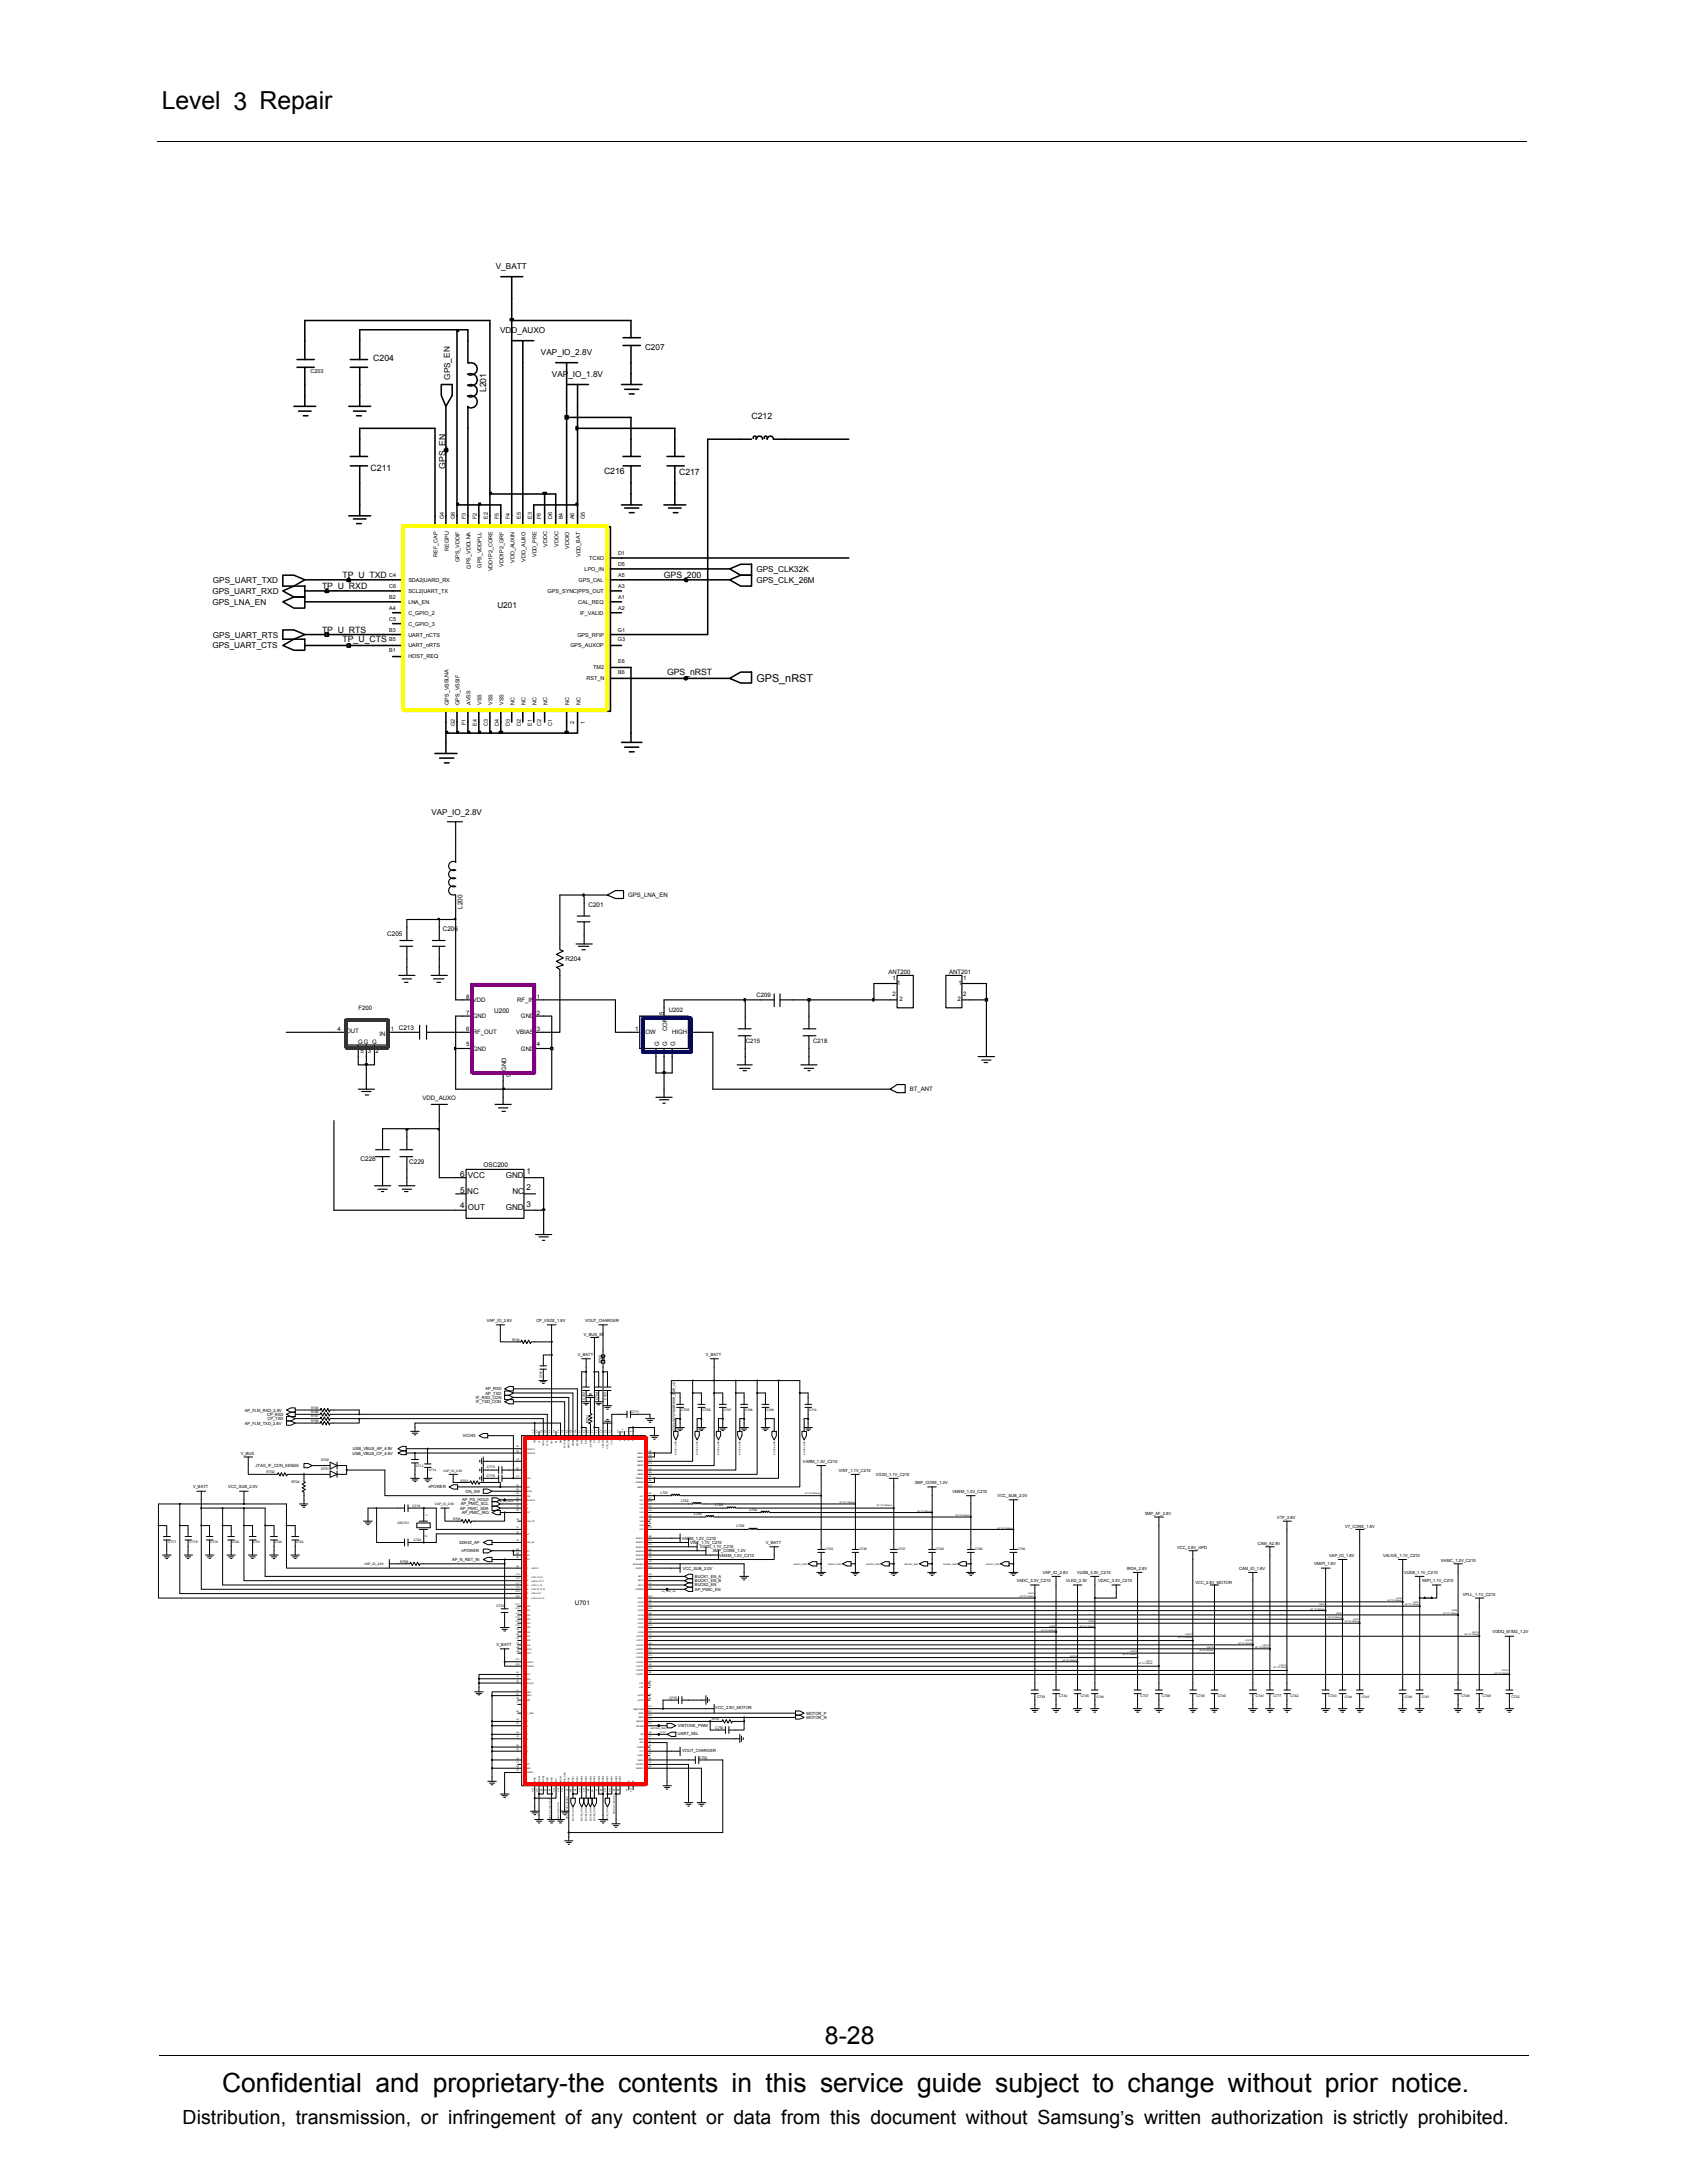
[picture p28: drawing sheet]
<svg xmlns="http://www.w3.org/2000/svg" width="216mm" height="279mm" viewBox="0 0 216 279" stroke-linecap="round" stroke-linejoin="round" font-family="sans-serif">
<defs><g id="words">
<text font-size="3.4" x="28.4" y="267.7">Confidential and proprietary-the contents in this service guide subject to change without prior notice.</text>
<g font-size="3.2">
<text x="20.7" y="14">Level 3 Repair</text>
<text x="105.6" y="261.6">8-28</text>
</g>
<text font-size="2.5" x="23.4" y="271.9">Distribution, transmission, or infringement of any content or data from this document without Samsung’s written authorization is strictly prohibited.</text>
<text font-size="1.4" x="96.8" y="87.3">GPS_nRST</text>
<g font-size="1.1">
<text x="47.8" y="46.2">C204</text>
<text x="62.2" y="50.2" transform="rotate(-90 62.2 50.2)">L201</text>
<text x="96.2" y="53.6">C212</text>
<text x="47.4" y="60.2">C211</text>
<text x="57" y="60" transform="rotate(-90 57 60)">GPS_EN</text>
<text x="77.3" y="60.7">C216</text>
<text x="86.9" y="60.8">C217</text>
<text x="41.2" y="75.4">TP_U_RXD</text>
<text x="43.8" y="74">TP_U_TXD</text>
<text x="85" y="74">GPS_200</text>
<text x="41.2" y="81">TP_U_RTS</text>
<text x="43.8" y="82.2">TP_U_CTS</text>
<text x="85.4" y="86.4">GPS_nRST</text>
</g>
<g font-size="1">
<text x="63.5" y="34.4">V_BATT</text>
<text x="64" y="42.6">VDD_AUXO</text>
<text x="69.2" y="45.4">VAP_IO_2.8V</text>
<text x="82.5" y="44.8">C207</text>
<text x="57.6" y="48.6" transform="rotate(-90 57.6 48.6)">GPS_EN</text>
<text x="70.6" y="48.2">VAP_IO_1.8V</text>
<text x="27.2" y="77.4">GPS_LNA_EN</text>
<text x="27.2" y="76">GPS_UART_RXD</text>
<text x="27.2" y="74.6">GPS_UART_TXD</text>
<text x="63.6" y="77.8">U201</text>
<text x="96.8" y="74.6">GPS_CLK_26M</text>
<text x="96.8" y="73.2">GPS_CLK32K</text>
<text x="27.2" y="83">GPS_UART_CTS</text>
<text x="27.2" y="81.6">GPS_UART_RTS</text>
<text x="55.2" y="104.4">VAP_IO_2.8V</text>
<text x="58.9" y="150.6">6</text>
<text x="58.9" y="152.7">5</text>
<text x="58.9" y="154.6">4</text>
<text x="59.8" y="152.8">NC</text>
<text x="59.9" y="154.9">OUT</text>
<text x="59.9" y="150.7">VCC</text>
<text x="64.7" y="150.7">GND</text>
<text x="64.7" y="154.9">GND</text>
<text x="65.6" y="152.8">NC</text>
<text x="67.4" y="150.3">1</text>
<text x="67.4" y="154.4">3</text>
<text x="67.4" y="152.4">2</text>
</g>
<g font-size=".8">
<text x="49.6" y="119.8">C205</text>
<text x="56.7" y="119.2">C206</text>
<text x="59.2" y="116.4" transform="rotate(-90 59.2 116.4)">L200</text>
<text x="75.3" y="116.1">C201</text>
<text x="80.4" y="114.9">GPS_LNA_EN</text>
<text x="72.4" y="123">R204</text>
<text x="113.7" y="124.7">ANT200</text>
<text x="114.2" y="125.4">1</text>
<text x="121.5" y="124.7">ANT201</text>
<text x="123.3" y="125.4">1</text>
<text x="43.2" y="132">4</text>
<text x="45.9" y="129.3">F200</text>
<text x="50" y="132">1</text>
<text x="51" y="131.8">C213</text>
<text x="59.6" y="132">6</text>
<text x="59.6" y="127.8">8</text>
<text x="59.6" y="129.9">7</text>
<text x="60.5" y="128.2">VDD</text>
<text x="60.5" y="130.3">GND</text>
<text x="63.2" y="129.6">U200</text>
<text x="66.2" y="128.2">RF_IN</text>
<text x="66.7" y="130.3">GND</text>
<text x="68.7" y="132">3</text>
<text x="68.7" y="129.9">2</text>
<text x="68.7" y="127.8">1</text>
<text x="81.3" y="132">1</text>
<text x="85" y="129.9" transform="rotate(-90 85 129.9)">5</text>
<text x="85.4" y="132" transform="rotate(-90 85.4 132)">COM</text>
<text x="85.6" y="129.5">U202</text>
<text x="88.2" y="132">3</text>
<text x="96.8" y="127.7">C209</text>
<text x="114.2" y="127.5">2</text>
<text x="114.8" y="126.1">1</text>
<text x="115.1" y="128.1">2</text>
<text x="122.5" y="128.1">2</text>
<text x="122.7" y="126.1">1</text>
<text x="123.3" y="127.5">2</text>
<text x="44.3" y="132.3">OUT</text>
<text x="45.8" y="133.6">GG G</text>
<text x="46.1" y="134.8">5</text>
<text x="47.1" y="134.8">3</text>
<text x="48.1" y="134.8">2</text>
<text x="48.6" y="132.6">IN</text>
<text x="59.6" y="133.9">5</text>
<text x="60.5" y="132.4">RF_OUT</text>
<text x="60.5" y="134.5">GND</text>
<text x="64.8" y="137" transform="rotate(-90 64.8 137)">GND</text>
<text x="65.4" y="137.9" transform="rotate(-90 65.4 137.9)">9</text>
<text x="66" y="132.4">VBIAS</text>
<text x="66.7" y="134.5">GND</text>
<text x="68.7" y="133.9">4</text>
<text x="82.2" y="132.4">LOW</text>
<text x="83.9" y="134.8" transform="rotate(-90 83.9 134.8)">2</text>
<text x="84.3" y="133.9" transform="rotate(-90 84.3 133.9)">G</text>
<text x="85" y="134.8" transform="rotate(-90 85 134.8)">4</text>
<text x="85.4" y="133.9" transform="rotate(-90 85.4 133.9)">G</text>
<text x="86" y="134.8" transform="rotate(-90 86 134.8)">6</text>
<text x="86" y="132.4">HIGH</text>
<text x="86.4" y="133.9" transform="rotate(-90 86.4 133.9)">G</text>
<text x="95.5" y="133.5">C215</text>
<text x="104.1" y="133.5">C218</text>
<text x="54.1" y="140.7">VDD_AUXO</text>
<text x="116.4" y="139.7">BT_ANT</text>
<text x="46.1" y="148.6">C228</text>
<text x="52.4" y="148.9">C229</text>
<text x="61.9" y="149.3">OSC200</text>
<text x="73.6" y="205.5">U701</text>
</g>
<g font-size=".7">
<text x="39.8" y="47.7">C203</text>
<text x="56" y="71.3" transform="rotate(-90 56 71.3)">REF_CAP</text>
<text x="56.8" y="66.5" transform="rotate(-90 56.8 66.5)">G4</text>
<text x="57.4" y="70.5" transform="rotate(-90 57.4 70.5)">REGPU</text>
<text x="58.2" y="66.5" transform="rotate(-90 58.2 66.5)">G6</text>
<text x="58.8" y="71.9" transform="rotate(-90 58.8 71.9)">GPS_VDDIF</text>
<text x="59.6" y="66.4" transform="rotate(-90 59.6 66.4)">F3</text>
<text x="61" y="66.4" transform="rotate(-90 61 66.4)">F2</text>
<text x="62.4" y="66.4" transform="rotate(-90 62.4 66.4)">E2</text>
<text x="63.8" y="66.4" transform="rotate(-90 63.8 66.4)">F5</text>
<text x="65.2" y="66.4" transform="rotate(-90 65.2 66.4)">F4</text>
<text x="66.7" y="66.4" transform="rotate(-90 66.7 66.4)">E5</text>
<text x="67.2" y="71.9" transform="rotate(-90 67.2 71.9)">VDD_AUXO</text>
<text x="68.1" y="66.4" transform="rotate(-90 68.1 66.4)">E3</text>
<text x="68.7" y="71.3" transform="rotate(-90 68.7 71.3)">VDD_PRE</text>
<text x="69.3" y="66.4" transform="rotate(-90 69.3 66.4)">F6</text>
<text x="70.1" y="70" transform="rotate(-90 70.1 70)">VDDC</text>
<text x="70.7" y="66.5" transform="rotate(-90 70.7 66.5)">D6</text>
<text x="71.5" y="70" transform="rotate(-90 71.5 70)">VDDC</text>
<text x="72.1" y="66.5" transform="rotate(-90 72.1 66.5)">B4</text>
<text x="72.9" y="70.2" transform="rotate(-90 72.9 70.2)">VDDIO</text>
<text x="73.5" y="66.5" transform="rotate(-90 73.5 66.5)">A6</text>
<text x="74.3" y="71.3" transform="rotate(-90 74.3 71.3)">VDD_BAT</text>
<text x="74.9" y="66.5" transform="rotate(-90 74.9 66.5)">G5</text>
<text x="75.4" y="71.7">TCXO</text>
<text x="79.1" y="71.1">D1</text>
<text x="49.8" y="76.7">B2</text>
<text x="49.8" y="73.9">C4</text>
<text x="49.8" y="75.3">C6</text>
<text x="52.3" y="77.3">LNA_EN</text>
<text x="52.3" y="74.5">SDA2|UARD_RX</text>
<text x="52.3" y="75.9">SCL2|UART_TX</text>
<text x="60.2" y="72.8" transform="rotate(-90 60.2 72.8)">GPS_VDDLNA</text>
<text x="61.6" y="72.6" transform="rotate(-90 61.6 72.6)">GPS_VDDPLL</text>
<text x="63" y="73.1" transform="rotate(-90 63 73.1)">VDD1P2_CORE</text>
<text x="64.5" y="72.6" transform="rotate(-90 64.5 72.6)">VDD1P2_GRF</text>
<text x="65.8" y="72" transform="rotate(-90 65.8 72)">VDD_AUXIN</text>
<text x="70.1" y="75.9">GPS_SYNC|PPS_OUT</text>
<text x="74" y="77.3">CAL_REQ</text>
<text x="74" y="74.5">GPS_CAL</text>
<text x="74.8" y="73.1">LPO_IN</text>
<text x="79.1" y="73.9">A5</text>
<text x="79.1" y="72.5">D5</text>
<text x="79.1" y="76.7">A1</text>
<text x="79.1" y="75.3">A3</text>
<text x="49.8" y="83.5">B1</text>
<text x="49.8" y="80.9">B3</text>
<text x="49.8" y="82.1">B5</text>
<text x="49.8" y="78.1">A4</text>
<text x="49.8" y="79.5">C5</text>
<text x="52.3" y="81.5">UART_nCTS</text>
<text x="52.3" y="82.9">UART_nRTS</text>
<text x="52.3" y="78.7">C_GPIO_2</text>
<text x="52.3" y="80.1">C_GPIO_3</text>
<text x="73" y="82.9">GPS_AUXOP</text>
<text x="73.9" y="81.5">GPS_RFIP</text>
<text x="74.2" y="78.7">IF_VALID</text>
<text x="79.1" y="80.9">G1</text>
<text x="79.1" y="82.1">G3</text>
<text x="79.1" y="78.1">A2</text>
<text x="52.3" y="84.3">HOST_REQ</text>
<text x="75.1" y="87.1">RST_N</text>
<text x="75.9" y="85.7">TM2</text>
<text x="79.1" y="86.3">B6</text>
<text x="79.1" y="84.9">E6</text>
<text x="57.4" y="90.2" transform="rotate(-90 57.4 90.2)">GPS_VSSLNA</text>
<text x="58.2" y="92.9" transform="rotate(-90 58.2 92.9)">G2</text>
<text x="58.8" y="90.2" transform="rotate(-90 58.8 90.2)">GPS_VSSIF</text>
<text x="59.6" y="92.8" transform="rotate(-90 59.6 92.8)">F1</text>
<text x="60.2" y="90.2" transform="rotate(-90 60.2 90.2)">AVSS</text>
<text x="61" y="92.9" transform="rotate(-90 61 92.9)">E4</text>
<text x="61.6" y="90.2" transform="rotate(-90 61.6 90.2)">VSS</text>
<text x="62.4" y="92.9" transform="rotate(-90 62.4 92.9)">C3</text>
<text x="63" y="90.2" transform="rotate(-90 63 90.2)">VSS</text>
<text x="63.8" y="92.9" transform="rotate(-90 63.8 92.9)">D4</text>
<text x="64.4" y="90.2" transform="rotate(-90 64.4 90.2)">VSS</text>
<text x="65.2" y="92.9" transform="rotate(-90 65.2 92.9)">D3</text>
<text x="65.8" y="90.2" transform="rotate(-90 65.8 90.2)">NC</text>
<text x="66.7" y="92.9" transform="rotate(-90 66.7 92.9)">D2</text>
<text x="67.2" y="90.2" transform="rotate(-90 67.2 90.2)">NC</text>
<text x="68.1" y="92.9" transform="rotate(-90 68.1 92.9)">E1</text>
<text x="68.7" y="90.2" transform="rotate(-90 68.7 90.2)">NC</text>
<text x="69.3" y="92.9" transform="rotate(-90 69.3 92.9)">C2</text>
<text x="70.1" y="90.2" transform="rotate(-90 70.1 90.2)">NC</text>
<text x="70.7" y="92.9" transform="rotate(-90 70.7 92.9)">C1</text>
<text x="72.9" y="90.2" transform="rotate(-90 72.9 90.2)">NC</text>
<text x="73.5" y="92.6" transform="rotate(-90 73.5 92.6)">2</text>
<text x="74.3" y="90.2" transform="rotate(-90 74.3 90.2)">NC</text>
<text x="74.9" y="92.6" transform="rotate(-90 74.9 92.6)">1</text>
</g>
<g font-size=".5">
<text x="62.3" y="169.2">VAP_IO_2.8V</text>
<text x="68.6" y="169.2">CP_VSD2_1.8V</text>
<text x="74" y="173.6">V_BATT</text>
<text x="74.7" y="171">V_BUS_IN</text>
<text x="74.9" y="169.2">VOUT_CHARGER</text>
<text x="90.3" y="173.6">V_BATT</text>
<text x="60.9" y="179.6">IF_TXD_CON</text>
<text x="60.9" y="179">IF_RXD_CON</text>
<text x="62.1" y="177.9">AP_RXD</text>
<text x="62.1" y="178.5">AP_TXD</text>
<text x="31.3" y="180.7">AP_FLM_RXD_2.8V</text>
<text x="31.3" y="182.3">AP_FLM_TXD_2.8V</text>
<text x="34.2" y="181.2">CP_RXD</text>
<text x="34.2" y="181.8">CP_TXD</text>
<text x="45.1" y="185.6">USB_VBUS_AP_4.9V</text>
<text x="59.2" y="184">VICHG</text>
<text x="24.7" y="190.5">V_BATT</text>
<text x="29.2" y="190.5">VCC_SUB_2.0V</text>
<text x="30.8" y="186.3">V_BUS</text>
<text x="32.7" y="187.8">JTAG_IF_CON_SENSE</text>
<text x="45.1" y="186.2">USB_VBUS_CP_4.9V</text>
<text x="54.8" y="190.5">nPOWER</text>
<text x="59.6" y="191.1">ON_SW</text>
<text x="102.8" y="187.2">VARM_1.2V_C210</text>
<text x="107.4" y="188.3">VINT_1.1V_C210</text>
<text x="112.1" y="188.9">VG3D_1.1V_C210</text>
<text x="117.1" y="189.9">3MP_CORE_1.2V</text>
<text x="121.9" y="191.1">VMEM_1.2V_C210</text>
<text x="127.7" y="191.6">VCC_SUB_2.0V</text>
<text x="58.8" y="197.6">32KHZ_AP</text>
<text x="58.9" y="193.2">AP_PMIC_SDA</text>
<text x="59" y="192.7">AP_PMIC_SCL</text>
<text x="59.1" y="193.8">AP_PMIC_IRQ</text>
<text x="59.2" y="192.2">AP_PS_HOLD</text>
<text x="87.3" y="197.1">VARM_1.2V_C210</text>
<text x="88.3" y="197.6">VINT_1.1V_C210</text>
<text x="98" y="197.6">V_BATT</text>
<text x="146.5" y="193.9">3MP_AF_2.8V</text>
<text x="161" y="197.7">CAM_A2.8V</text>
<text x="163.5" y="194.5">VTF_2.8V</text>
<text x="172.1" y="195.6">VT_CORE_1.8V</text>
<text x="57.9" y="199.8">AP_N_RST_IN</text>
<text x="59.1" y="198.7">nPOWER</text>
<text x="87.4" y="200.9">VCC_SUB_2.0V</text>
<text x="88.9" y="202.5">BUCK1_EN_B</text>
<text x="88.9" y="203.1">BUCK2_EN</text>
<text x="88.9" y="203.6">AP_PMIC_EN</text>
<text x="88.9" y="202">BUCK1_EN_A</text>
<text x="89.6" y="198.2">VG3D_1.1V_C210</text>
<text x="91.2" y="198.7">3MP_CORE_1.2V</text>
<text x="92.1" y="199.2">VMEM_1.2V_C210</text>
<text x="130.1" y="202.5">VADC_3.3V_C210</text>
<text x="133.5" y="201.5">VAP_IO_2.8V</text>
<text x="136.4" y="202.5">VLED_3.3V</text>
<text x="137.8" y="201.5">VUSB_3.3V_C210</text>
<text x="140.5" y="202.5">VDAC_3.3V_C210</text>
<text x="144.2" y="200.9">IRDA_2.8V</text>
<text x="150.6" y="198.3">VCC_2.8V_HPD</text>
<text x="153" y="202.7">VCC_2.8V_MOTOR</text>
<text x="158.6" y="200.9">CAM_IO_1.8V</text>
<text x="168.2" y="200.3">VMIPI_1.8V</text>
<text x="170.1" y="199.2">VAP_IO_1.8V</text>
<text x="177" y="199.2">VALIVE_1.1V_C210</text>
<text x="179.7" y="201.5">VUSB_1.1V_C210</text>
<text x="182.1" y="202.5">MIPI_1.1V_C210</text>
<text x="184.4" y="199.9">VHSIC_1.2V_C210</text>
<text x="187.2" y="204.3">VPLL_1.1V_C210</text>
<text x="191" y="209.1">VDDQ_M1M2_1.2V</text>
<text x="63.5" y="210.7">V_BATT</text>
<text x="86.8" y="221.1">VIBTONE_PWM</text>
<text x="91.5" y="218.7">VCC_2.8V_MOTOR</text>
<text x="103.2" y="219.5">MOTOR_P</text>
<text x="103.2" y="220">MOTOR_N</text>
<text x="86.8" y="222">UART_SEL</text>
<text x="87.3" y="224.2">VOUT_CHARGER</text>
</g>
<g font-size=".4">
<text x="65.5" y="171.6">R739</text>
<text x="69.4" y="176.4" transform="rotate(-90 69.4 176.4)">C701</text>
<text x="74.9" y="179.1" transform="rotate(-90 74.9 179.1)">C702</text>
<text x="76.6" y="179.2" transform="rotate(-90 76.6 179.2)">C704</text>
<text x="77" y="174.5" transform="rotate(-90 77 174.5)">R700</text>
<text x="77.6" y="179.1" transform="rotate(-90 77.6 179.1)">C703</text>
<text x="39.8" y="181.4">R737</text>
<text x="39.8" y="180.4">R735</text>
<text x="39.8" y="182">R738</text>
<text x="39.8" y="180.9">R736</text>
<text x="75.4" y="182.1" transform="rotate(-90 75.4 182.1)">R701</text>
<text x="80.7" y="180.9">C711</text>
<text x="86.4" y="183.1" transform="rotate(-90 86.4 183.1)">2203-007279|SR1608_CAP_v2</text>
<text x="87.2" y="180.6">C705</text>
<text x="89.9" y="180.6">C706</text>
<text x="92.6" y="180.6">C707</text>
<text x="95.4" y="180.6">C708</text>
<text x="98.1" y="180.6">C709</text>
<text x="103.5" y="180.6">C710</text>
<text x="34.1" y="188.5">R702</text>
<text x="37.3" y="189.8">R704</text>
<text x="41.1" y="187">D702</text>
<text x="41.1" y="188.2">D701</text>
<text x="53.2" y="187.7">C712</text>
<text x="54.9" y="188.3">C714</text>
<text x="56.7" y="188.4">VAP_IO_2.8V</text>
<text x="58.9" y="189.6">R703</text>
<text x="62.3" y="187.9">C713</text>
<text x="62.3" y="189">C715</text>
<text x="84.5" y="191.2">L701</text>
<text x="21.5" y="197.5">C717</text>
<text x="24.3" y="197.5">C718</text>
<text x="26.9" y="197.5">C719</text>
<text x="29.7" y="197.5">C720</text>
<text x="32.4" y="197.5">C721</text>
<text x="35.1" y="197.5">C722</text>
<text x="37.9" y="197.5">C723</text>
<text x="50.9" y="195.1">OSC701</text>
<text x="52.8" y="192.9">C716</text>
<text x="53" y="197.3">C724</text>
<text x="54.7" y="196.8" transform="rotate(-90 54.7 196.8)">2</text>
<text x="54.7" y="194" transform="rotate(-90 54.7 194)">1</text>
<text x="55.7" y="192.6">VAP_IO_2.8V</text>
<text x="58" y="194.5">R705</text>
<text x="87.2" y="192.3">L702</text>
<text x="88.8" y="193.9">L705</text>
<text x="91.5" y="192.8">L703</text>
<text x="94.3" y="195.5">L706</text>
<text x="95.9" y="193.4">L704</text>
<text x="46.6" y="200.3">VAP_IO_2.8V</text>
<text x="51.2" y="200">R706</text>
<text x="105.7" y="198.4">C725</text>
<text x="110" y="198.4">C726</text>
<text x="114.9" y="198.4">C727</text>
<text x="119.8" y="198.4">C728</text>
<text x="124.8" y="198.4">C729</text>
<text x="130.3" y="198.4">C730</text>
<text x="63.5" y="205.7">C731</text>
<text x="85.7" y="217.5">C776</text>
<text x="91.1" y="220.1">R707</text>
<text x="91.5" y="221.3">C750</text>
<text x="132.7" y="217.3">C733</text>
<text x="135.6" y="217.2">C734</text>
<text x="138.3" y="217.2">C735</text>
<text x="140.3" y="217.3">C736</text>
<text x="146" y="217.2">C737</text>
<text x="148.7" y="217.2">C738</text>
<text x="153.1" y="217.2">C739</text>
<text x="155.9" y="217.2">C740</text>
<text x="160.7" y="217.2">C741</text>
<text x="163" y="217.2">C777</text>
<text x="165.1" y="217.2">C742</text>
<text x="170" y="217.2">C743</text>
<text x="172.1" y="217.3">C744</text>
<text x="174.3" y="217.3">C745</text>
<text x="179.8" y="217.3">C746</text>
<text x="182" y="217.3">C747</text>
<text x="187" y="217.2">C748</text>
<text x="189.8" y="217.2">C749</text>
<text x="193.4" y="217.3">C732</text>
<text x="89.5" y="225.1">C752</text>
</g>
<g font-size=".3">
<text x="66.1" y="185.2">D2</text>
<text x="66.1" y="185.8">D3</text>
<text x="67" y="185.5">SAFEOUT1</text>
<text x="68.3" y="183.3" transform="rotate(-90 68.3 183.3)">J4</text>
<text x="68.5" y="184.7" transform="rotate(-90 68.5 184.7)">18R</text>
<text x="68.8" y="183.4" transform="rotate(-90 68.8 183.4)">K3</text>
<text x="69.1" y="184.7" transform="rotate(-90 69.1 184.7)">18T</text>
<text x="69.1" y="184.2" transform="rotate(-90 69.1 184.2)">2</text>
<text x="69.4" y="183.4" transform="rotate(-90 69.4 183.4)">G5</text>
<text x="69.7" y="185.1" transform="rotate(-90 69.7 185.1)">18RNC1</text>
<text x="69.9" y="183.4" transform="rotate(-90 69.9 183.4)">G3</text>
<text x="70.2" y="185" transform="rotate(-90 70.2 185)">18TNC2</text>
<text x="70.4" y="183.3" transform="rotate(-90 70.4 183.3)">F4</text>
<text x="70.7" y="184.8" transform="rotate(-90 70.7 184.8)">18VL</text>
<text x="70.7" y="184.2" transform="rotate(-90 70.7 184.2)">L</text>
<text x="71" y="183.4" transform="rotate(-90 71 183.4)">G4</text>
<text x="71.3" y="184.7" transform="rotate(-90 71.3 184.7)">28T</text>
<text x="71.3" y="184.2" transform="rotate(-90 71.3 184.2)">1</text>
<text x="71.6" y="183.3" transform="rotate(-90 71.6 183.3)">L4</text>
<text x="71.8" y="184.7" transform="rotate(-90 71.8 184.7)">28R</text>
<text x="71.8" y="184.2" transform="rotate(-90 71.8 184.2)">2</text>
<text x="72.1" y="183.4" transform="rotate(-90 72.1 183.4)">H5</text>
<text x="72.4" y="185.3" transform="rotate(-90 72.4 185.3)">28TCOM1</text>
<text x="72.7" y="183.4" transform="rotate(-90 72.7 183.4)">K4</text>
<text x="72.9" y="185.3" transform="rotate(-90 72.9 185.3)">28RCOM2</text>
<text x="73.2" y="183.4" transform="rotate(-90 73.2 183.4)">H6</text>
<text x="73.4" y="185.1" transform="rotate(-90 73.4 185.1)">28RNO1</text>
<text x="73.7" y="183.4" transform="rotate(-90 73.7 183.4)">H4</text>
<text x="74" y="185.1" transform="rotate(-90 74 185.1)">28TNO2</text>
<text x="74.3" y="183.3" transform="rotate(-90 74.3 183.3)">E1</text>
<text x="74.5" y="184.2" transform="rotate(-90 74.5 184.2)">T</text>
<text x="74.5" y="184.8" transform="rotate(-90 74.5 184.8)">BAT</text>
<text x="74.8" y="183.3" transform="rotate(-90 74.8 183.3)">E2</text>
<text x="75.1" y="184.2" transform="rotate(-90 75.1 184.2)">T</text>
<text x="75.1" y="184.8" transform="rotate(-90 75.1 184.8)">BAT</text>
<text x="75.4" y="183.3" transform="rotate(-90 75.4 183.3)">E3</text>
<text x="75.7" y="184.2" transform="rotate(-90 75.7 184.2)">T</text>
<text x="75.7" y="185.3" transform="rotate(-90 75.7 185.3)">_DETBA</text>
<text x="75.9" y="183.3" transform="rotate(-90 75.9 183.3)">F1</text>
<text x="76.2" y="184.7" transform="rotate(-90 76.2 184.7)">DCI</text>
<text x="76.2" y="184.2" transform="rotate(-90 76.2 184.2)">N</text>
<text x="76.5" y="183.3" transform="rotate(-90 76.5 183.3)">F2</text>
<text x="76.8" y="184.7" transform="rotate(-90 76.8 184.7)">DCI</text>
<text x="76.8" y="184.2" transform="rotate(-90 76.8 184.2)">N</text>
<text x="77" y="183.3" transform="rotate(-90 77 183.3)">J5</text>
<text x="77.3" y="184.2" transform="rotate(-90 77.3 184.2)">G</text>
<text x="77.3" y="185.3" transform="rotate(-90 77.3 185.3)">VBATTF</text>
<text x="77.6" y="183.4" transform="rotate(-90 77.6 183.4)">D4</text>
<text x="77.9" y="185.4" transform="rotate(-90 77.9 185.4)">VCC_32C</text>
<text x="78.1" y="183.3" transform="rotate(-90 78.1 183.3)">E4</text>
<text x="78.4" y="184.9" transform="rotate(-90 78.4 184.9)">VCOI</text>
<text x="78.4" y="184.2" transform="rotate(-90 78.4 184.2)">N</text>
<text x="79.2" y="183.4" transform="rotate(-90 79.2 183.4)">N1</text>
<text x="79.5" y="184.2" transform="rotate(-90 79.5 184.2)">C</text>
<text x="79.5" y="184.4" transform="rotate(-90 79.5 184.4)">N</text>
<text x="79.7" y="183.4" transform="rotate(-90 79.7 183.4)">N13</text>
<text x="80" y="184.2" transform="rotate(-90 80 184.2)">C</text>
<text x="80" y="184.4" transform="rotate(-90 80 184.4)">N</text>
<text x="80.3" y="183.3" transform="rotate(-90 80.3 183.3)">1</text>
<text x="80.6" y="184.2" transform="rotate(-90 80.6 184.2)">C</text>
<text x="80.6" y="184.4" transform="rotate(-90 80.6 184.4)">N</text>
<text x="80.9" y="183.3" transform="rotate(-90 80.9 183.3)">2</text>
<text x="81.1" y="184.2" transform="rotate(-90 81.1 184.2)">C</text>
<text x="81.1" y="184.4" transform="rotate(-90 81.1 184.4)">N</text>
<text x="83" y="185.8">M8</text>
<text x="66.1" y="186.9">G2</text>
<text x="66.1" y="190.7">E5</text>
<text x="66.1" y="191.2">E6</text>
<text x="66.1" y="188">D1</text>
<text x="66.1" y="189.1">F3</text>
<text x="66.1" y="191.8">F5</text>
<text x="66.1" y="190.1">F6</text>
<text x="67" y="186.1">SAFEOUT2</text>
<text x="67" y="187.1">BC</text>
<text x="67" y="191">PWRON</text>
<text x="67" y="191.5">JIGON</text>
<text x="67" y="188.3">VL</text>
<text x="67" y="189.3">VICHG</text>
<text x="67" y="190.4">_ONO</text>
<text x="81.4" y="189.8">INB06B</text>
<text x="81.4" y="189.3">INB06A</text>
<text x="81.6" y="186.6">INB01</text>
<text x="81.6" y="188.3">INB04</text>
<text x="81.6" y="187.1">INB02</text>
<text x="81.6" y="186.1">INB01</text>
<text x="81.6" y="188.8">INB05</text>
<text x="81.6" y="187.7">INB03</text>
<text x="81.6" y="190.4">INB07</text>
<text x="81.9" y="191.5">LX1</text>
<text x="82.9" y="186.9">A12</text>
<text x="83" y="187.4">E12</text>
<text x="83" y="190.1">E13</text>
<text x="83" y="191.2">M7</text>
<text x="83" y="188.5">M3</text>
<text x="83" y="191.8">N7</text>
<text x="83" y="186.3">N8</text>
<text x="83" y="188">N3</text>
<text x="83" y="189.6">B9</text>
<text x="83" y="189.1">A9</text>
<text x="86.6" y="186.2" transform="rotate(-90 86.6 186.2)">BUCK1_GND</text>
<text x="89.3" y="186.2" transform="rotate(-90 89.3 186.2)">BUCK2_GND</text>
<text x="92.1" y="186.2" transform="rotate(-90 92.1 186.2)">BUCK3_GND</text>
<text x="94.8" y="186.2" transform="rotate(-90 94.8 186.2)">BUCK4_GND</text>
<text x="99.2" y="186.2" transform="rotate(-90 99.2 186.2)">BUCK5_GND</text>
<text x="103" y="191.2">UP TO 2500mA</text>
<text x="103" y="186.2" transform="rotate(-90 103 186.2)">BUCK7_GND</text>
<text x="63.9" y="192.3">AP_PS_HOLD</text>
<text x="66.1" y="195.6">C1</text>
<text x="66.1" y="193.4">D7</text>
<text x="66.1" y="196.2">C2</text>
<text x="66.1" y="197.3">C3</text>
<text x="66.1" y="194.5">C4</text>
<text x="66.1" y="192.3">E7</text>
<text x="66.1" y="192.9">F7</text>
<text x="67" y="195.9">XIN</text>
<text x="67" y="193.7">_IRQ1</text>
<text x="67" y="196.4">XOUT</text>
<text x="67" y="197.5">32KHZ_AP</text>
<text x="67" y="194.8">32KHZ_CP</text>
<text x="67" y="192.1">PWRHOLD</text>
<text x="67" y="193.1">SDA</text>
<text x="67" y="192.6">SCL</text>
<text x="81.4" y="197.5">BUCK2</text>
<text x="81.4" y="197">BUCK1</text>
<text x="81.9" y="192.6">LX2</text>
<text x="81.9" y="192.1">LX1</text>
<text x="81.9" y="194.2">LX5</text>
<text x="81.9" y="193.7">LX4</text>
<text x="81.9" y="195.4">LX6</text>
<text x="81.9" y="194.8">LX6</text>
<text x="81.9" y="193.1">LX3</text>
<text x="81.9" y="195.9">LX7</text>
<text x="82.9" y="197.3">B12</text>
<text x="82.9" y="192.3">B13</text>
<text x="82.9" y="197.8">D12</text>
<text x="82.9" y="192.9">D13</text>
<text x="83" y="195.6">F13</text>
<text x="83" y="196.7">M5</text>
<text x="83" y="194">N2</text>
<text x="83" y="193.4">N4</text>
<text x="83" y="195.1">B8</text>
<text x="83" y="194.5">A8</text>
<text x="107.4" y="192.4">UP TO 1200mA</text>
<text x="112.2" y="192.8">UP TO 1500mA</text>
<text x="117.4" y="193.5">UP TO 600mA</text>
<text x="122.3" y="194">UP TO 600mA</text>
<text x="127.6" y="195.6">UP TO 1500mA</text>
<text x="66" y="203.8">N10</text>
<text x="66" y="203.2">L10</text>
<text x="66" y="202.7">L11</text>
<text x="66" y="202.1">L12</text>
<text x="66" y="201.6">L13</text>
<text x="66.1" y="200.5">K9</text>
<text x="66.1" y="199.4">D6</text>
<text x="66.1" y="198.9">D8</text>
<text x="66.1" y="198.4">D9</text>
<text x="67" y="203.5">INL4</text>
<text x="67" y="203">INL3</text>
<text x="67" y="202.4">INL2</text>
<text x="67" y="200.8">IN21</text>
<text x="67" y="201.9">INL1</text>
<text x="67" y="199.7">_RSO</text>
<text x="67" y="199.1">_MR2</text>
<text x="67" y="198.6">_MR1</text>
<text x="68" y="200.8">LDO 21</text>
<text x="68" y="202.5">LDO 8.16.17</text>
<text x="68" y="203">LDO 11,14</text>
<text x="68" y="203.5">LDO 12,13,18</text>
<text x="68" y="201.9">LDO 1,9,15</text>
<text x="81" y="200.3">BUCK6EN</text>
<text x="81.3" y="203.5">PWREN</text>
<text x="81.4" y="198.6">BUCK4</text>
<text x="81.4" y="199.1">BUCK5</text>
<text x="81.4" y="200.8">BUCK7</text>
<text x="81.4" y="199.7">BUCK6</text>
<text x="81.4" y="198.1">BUCK3</text>
<text x="81.7" y="202.4">SET2</text>
<text x="81.7" y="201.9">SET1</text>
<text x="81.7" y="203">SET3</text>
<text x="83" y="200.5">F12</text>
<text x="83" y="198.4">M4</text>
<text x="83" y="202.7">G7</text>
<text x="83" y="198.9">M2</text>
<text x="83" y="202.1">H7</text>
<text x="83" y="201.6">H8</text>
<text x="83" y="203.2">H9</text>
<text x="83" y="199.4">C9</text>
<text x="83" y="200">C8</text>
<text x="84.7" y="203.8">AP_PMIC_EN</text>
<text x="101.6" y="200.3">BUCK1_GND</text>
<text x="106" y="200.3">BUCK2_GND</text>
<text x="110.9" y="200.3">BUCK3_GND</text>
<text x="115.8" y="200.3">BUCK4_GND</text>
<text x="120.8" y="200.3">BUCK5_GND</text>
<text x="126.2" y="200.3">BUCK7_GND</text>
<text x="66" y="204.4">M10</text>
<text x="66" y="208.1">G10</text>
<text x="66" y="207.6">G11</text>
<text x="66" y="206">E10</text>
<text x="66" y="205.4">E11</text>
<text x="66" y="207.1">F10</text>
<text x="66" y="206.5">F11</text>
<text x="66.1" y="209.2">E8</text>
<text x="66.1" y="208.7">E9</text>
<text x="66.1" y="209.8">F9</text>
<text x="67" y="204.1">INL5</text>
<text x="67" y="204.6">INL6</text>
<text x="67" y="208.4">GPIO5</text>
<text x="67" y="207.8">GPIO4</text>
<text x="67" y="207.3">GPIO3</text>
<text x="67" y="206.8">GPIO2</text>
<text x="67" y="206.2">GPIO1</text>
<text x="67" y="205.7">GPIO0</text>
<text x="67" y="209.5">GPIO7</text>
<text x="67" y="209">GPIO6</text>
<text x="68" y="204.1">LDO 4,6,7</text>
<text x="68" y="204.6">LDO 2,3,5,10</text>
<text x="81.5" y="209.5">LDO10</text>
<text x="81.6" y="209">LDO9</text>
<text x="81.6" y="207.8">LDO7</text>
<text x="81.6" y="207.3">LDO6</text>
<text x="81.6" y="206.2">LDO4</text>
<text x="81.6" y="205.1">LDO2</text>
<text x="81.6" y="206.8">LDO5</text>
<text x="81.6" y="205.7">LDO3</text>
<text x="81.6" y="208.4">LDO8</text>
<text x="81.6" y="204.6">LDO1</text>
<text x="82.9" y="207.1">N11</text>
<text x="82.9" y="206">N12</text>
<text x="82.9" y="205.4">M11</text>
<text x="82.9" y="208.1">M12</text>
<text x="82.9" y="204.4">M13</text>
<text x="83" y="209.8">J11</text>
<text x="83" y="208.7">J13</text>
<text x="83" y="206.5">M9</text>
<text x="83" y="207.6">N9</text>
<text x="83" y="204.9">L8</text>
<text x="83" y="209.2">L9</text>
<text x="130.5" y="204.4">UP TO 150mA</text>
<text x="131.6" y="204.1">LDO1</text>
<text x="133.3" y="208.7">UP TO 450mA</text>
<text x="134.3" y="208.2">LDO9</text>
<text x="138.2" y="208.2">UP TO 150mA</text>
<text x="139.3" y="207.6">LDO8</text>
<text x="150.8" y="209.7">UP TO 300mA</text>
<text x="151.7" y="209.3">LDO11</text>
<text x="167.7" y="206">UP TO 300mA</text>
<text x="168.8" y="205.5">LDO4</text>
<text x="169.9" y="207.1">UP TO 300mA</text>
<text x="171" y="206.5">LDO6</text>
<text x="172.1" y="207.6">UP TO 300mA</text>
<text x="173.2" y="207.3">LDO7</text>
<text x="177.6" y="204.9">UP TO 150mA</text>
<text x="178.7" y="204.6">LDO2</text>
<text x="179.8" y="205.5">UP TO 150mA</text>
<text x="180.8" y="205.2">LDO3</text>
<text x="184.7" y="206.5">UP TO 150mA</text>
<text x="185.8" y="206.2">LDO5</text>
<text x="187.4" y="209.3">UP TO 150mA</text>
<text x="188.4" y="209">LDO10</text>
<text x="66" y="213.1">D10</text>
<text x="66" y="212.5">D11</text>
<text x="66.1" y="211.4">G8</text>
<text x="66.1" y="210.9">G9</text>
<text x="66.1" y="214.1">A3</text>
<text x="66.1" y="215.2">C5</text>
<text x="66.1" y="214.7">A2</text>
<text x="66.1" y="210.4">F8</text>
<text x="67" y="211.7">GPIO11</text>
<text x="67" y="211.1">GPIO10</text>
<text x="67" y="214.4">FLED1</text>
<text x="67" y="213.4">IN_GPIO2</text>
<text x="67" y="212.8">IN_GPIO1</text>
<text x="67" y="215.5">FLED_EN</text>
<text x="67" y="215">FLED2</text>
<text x="67" y="210.6">GPIO9</text>
<text x="67" y="210.1">GPIO8</text>
<text x="81.5" y="210.6">LDO12</text>
<text x="81.5" y="210.1">LDO11</text>
<text x="81.5" y="213.4">LDO17</text>
<text x="81.5" y="213.9">LDO18</text>
<text x="81.5" y="211.7">LDO14</text>
<text x="81.5" y="212.3">LDO16</text>
<text x="81.5" y="212.8">LDO15</text>
<text x="81.5" y="214.4">LDO21</text>
<text x="81.5" y="211.1">LDO13</text>
<text x="81.9" y="215.5">LXF</text>
<text x="82.9" y="213.6">K10</text>
<text x="82.9" y="211.4">K11</text>
<text x="82.9" y="212">K12</text>
<text x="82.9" y="212.5">K13</text>
<text x="83" y="210.4">J10</text>
<text x="83" y="213.1">J12</text>
<text x="83" y="214.1">K8</text>
<text x="83" y="210.9">J9</text>
<text x="83" y="215.8">B5</text>
<text x="83" y="215.2">A5</text>
<text x="136" y="212.5">UP TO 300mA</text>
<text x="137" y="212">LDO15</text>
<text x="143.6" y="211.9">UP TO 150mA</text>
<text x="144.7" y="211.5">LDO16</text>
<text x="145.7" y="213">UP TO 450mA</text>
<text x="146.6" y="212.7">LDO17</text>
<text x="153.5" y="211.3">UP TO 300mA</text>
<text x="154.5" y="210.9">LDO14</text>
<text x="158.5" y="210.4">UP TO 150mA</text>
<text x="159.4" y="210.1">LDO12</text>
<text x="160.6" y="210.9">UP TO 300mA</text>
<text x="161.6" y="210.7">LDO13</text>
<text x="163" y="213.5">UP TO 150mA</text>
<text x="163.7" y="213.3">LDO18</text>
<text x="191.3" y="214.2">UP TO 300mA</text>
<text x="192.2" y="213.9">LDO21</text>
<text x="66.1" y="220.7">H1</text>
<text x="66.1" y="219.1">K2</text>
<text x="66.1" y="216.9">K1</text>
<text x="66.1" y="221.8">H3</text>
<text x="66.1" y="220.1">G1</text>
<text x="66.1" y="217.4">D5</text>
<text x="66.1" y="216.4">J1</text>
<text x="66.1" y="218">L1</text>
<text x="67" y="221">DP2</text>
<text x="67" y="216.6">COMN1</text>
<text x="67" y="219.4">MIC_USB</text>
<text x="67" y="218.2">UID</text>
<text x="67" y="217.1">COMP2</text>
<text x="67" y="220.4">DN1</text>
<text x="67" y="217.7">COMP</text>
<text x="81.1" y="218.8">INMOTOR</text>
<text x="81.4" y="221">MPWM</text>
<text x="81.4" y="220.4">MGAIN</text>
<text x="81.6" y="217.7">OUTF</text>
<text x="81.6" y="217.1">OUTF</text>
<text x="81.7" y="219.9">MDN</text>
<text x="81.8" y="219.4">MDP</text>
<text x="81.9" y="216.1">LXF</text>
<text x="82.9" y="219.6">B10</text>
<text x="82.9" y="219.1">B11</text>
<text x="82.9" y="218.5">A11</text>
<text x="82.9" y="220.7">C10</text>
<text x="82.9" y="220.1">C11</text>
<text x="83" y="221.8">G6</text>
<text x="83" y="217.4">B4</text>
<text x="83" y="216.9">A4</text>
<text x="83.2" y="221.3">VIBTONE_PWM</text>
<text x="84.5" y="221.8">TP701</text>
<text x="66.1" y="223.4">H2</text>
<text x="66.1" y="226.2">C6</text>
<text x="66.1" y="226.7">C7</text>
<text x="66.1" y="224">J2</text>
<text x="66.1" y="222.4">J3</text>
<text x="66.1" y="225.1">L2</text>
<text x="66.1" y="225.6">L3</text>
<text x="67" y="224.2">SR2</text>
<text x="67" y="222.7">UR2</text>
<text x="67" y="225.4">IDB</text>
<text x="67" y="225.9">BOOT</text>
<text x="67" y="223.7">SL1</text>
<text x="67" y="222.1">UT1</text>
<text x="67" y="226.4">GSMB</text>
<text x="67" y="227">REFINPA</text>
<text x="81.4" y="226.4">SDAFG</text>
<text x="81.4" y="225.9">SCAFG</text>
<text x="81.6" y="223.7">THRM</text>
<text x="81.6" y="225.4">VBFG</text>
<text x="81.6" y="224.8">ALRT</text>
<text x="81.8" y="222.7">SNS</text>
<text x="81.9" y="224.2">VTT</text>
<text x="81.9" y="223.1">AIN</text>
<text x="82" y="222.1">CB</text>
<text x="83" y="226.2">L5</text>
<text x="83" y="222.4">L7</text>
<text x="83" y="225.1">K6</text>
<text x="83" y="225.6">K7</text>
<text x="83" y="224.5">K5</text>
<text x="83" y="223.4">J6</text>
<text x="83" y="222.9">J7</text>
<text x="83" y="224">J8</text>
<text x="68.3" y="229.3" transform="rotate(-90 68.3 229.3)">H12</text>
<text x="68.5" y="228.1" transform="rotate(-90 68.5 228.1)">GND</text>
<text x="68.5" y="228.3" transform="rotate(-90 68.5 228.3)">A</text>
<text x="68.8" y="229.3" transform="rotate(-90 68.8 229.3)">H11</text>
<text x="69.1" y="228" transform="rotate(-90 69.1 228)">GND1</text>
<text x="69.1" y="228.3" transform="rotate(-90 69.1 228.3)">D</text>
<text x="69.4" y="229.3" transform="rotate(-90 69.4 229.3)">B3</text>
<text x="69.7" y="228" transform="rotate(-90 69.7 228)">GND2</text>
<text x="69.7" y="228.3" transform="rotate(-90 69.7 228.3)">D</text>
<text x="69.9" y="229.3" transform="rotate(-90 69.9 229.3)">B1</text>
<text x="70.2" y="228.3" transform="rotate(-90 70.2 228.3)">F</text>
<text x="70.2" y="228.1" transform="rotate(-90 70.2 228.1)">GND</text>
<text x="70.4" y="229.3" transform="rotate(-90 70.4 229.3)">B2</text>
<text x="70.5" y="232.9" transform="rotate(-90 70.5 232.9)">GND for FLASH LED</text>
<text x="70.7" y="228.3" transform="rotate(-90 70.7 228.3)">F</text>
<text x="70.7" y="228.1" transform="rotate(-90 70.7 228.1)">GND</text>
<text x="71" y="229.3" transform="rotate(-90 71 229.3)">H13</text>
<text x="71.3" y="228" transform="rotate(-90 71.3 228)">ND</text>
<text x="71.3" y="228.3" transform="rotate(-90 71.3 228.3)">G</text>
<text x="71.6" y="229.3" transform="rotate(-90 71.6 229.3)">A10</text>
<text x="71.6" y="232.9" transform="rotate(-90 71.6 232.9)">GND for MOTOR</text>
<text x="71.8" y="228" transform="rotate(-90 71.8 228)">NDM</text>
<text x="71.8" y="228.3" transform="rotate(-90 71.8 228.3)">G</text>
<text x="72.1" y="229.3" transform="rotate(-90 72.1 229.3)">H10</text>
<text x="72.4" y="228" transform="rotate(-90 72.4 228)">PIO_GND</text>
<text x="72.4" y="228.3" transform="rotate(-90 72.4 228.3)">G</text>
<text x="72.7" y="229.3" transform="rotate(-90 72.7 229.3)">L6</text>
<text x="72.7" y="232.9" transform="rotate(-90 72.7 232.9)">GND for FUEL GAUGE</text>
<text x="72.9" y="228.1" transform="rotate(-90 72.9 228.1)">VSS</text>
<text x="72.9" y="228.3" transform="rotate(-90 72.9 228.3)">K</text>
<text x="73.2" y="229.3" transform="rotate(-90 73.2 229.3)">M6</text>
<text x="73.4" y="233.1" transform="rotate(-90 73.4 233.1)">BUCK1_GND</text>
<text x="73.4" y="228.1" transform="rotate(-90 73.4 228.1)">GND1</text>
<text x="73.4" y="228.3" transform="rotate(-90 73.4 228.3)">P</text>
<text x="73.7" y="229.3" transform="rotate(-90 73.7 229.3)">N6</text>
<text x="74" y="228.1" transform="rotate(-90 74 228.1)">GND1</text>
<text x="74" y="228.3" transform="rotate(-90 74 228.3)">P</text>
<text x="74.3" y="229.3" transform="rotate(-90 74.3 229.3)">C12</text>
<text x="74.5" y="233.1" transform="rotate(-90 74.5 233.1)">BUCK2_GND</text>
<text x="74.5" y="228.1" transform="rotate(-90 74.5 228.1)">GND2</text>
<text x="74.5" y="228.3" transform="rotate(-90 74.5 228.3)">P</text>
<text x="74.8" y="229.3" transform="rotate(-90 74.8 229.3)">C13</text>
<text x="75.1" y="233.1" transform="rotate(-90 75.1 233.1)">BUCK3_GND</text>
<text x="75.1" y="228.1" transform="rotate(-90 75.1 228.1)">GND3</text>
<text x="75.1" y="228.3" transform="rotate(-90 75.1 228.3)">P</text>
<text x="75.4" y="229.3" transform="rotate(-90 75.4 229.3)">N5</text>
<text x="75.7" y="233.1" transform="rotate(-90 75.7 233.1)">BUCK4_GND</text>
<text x="75.7" y="228.1" transform="rotate(-90 75.7 228.1)">GND4</text>
<text x="75.7" y="228.3" transform="rotate(-90 75.7 228.3)">P</text>
<text x="75.9" y="229.3" transform="rotate(-90 75.9 229.3)">M1</text>
<text x="76.2" y="233.1" transform="rotate(-90 76.2 233.1)">BUCK5_GND</text>
<text x="76.2" y="228.1" transform="rotate(-90 76.2 228.1)">GND5</text>
<text x="76.2" y="228.3" transform="rotate(-90 76.2 228.3)">P</text>
<text x="76.5" y="229.3" transform="rotate(-90 76.5 229.3)">A7</text>
<text x="76.7" y="228.1" transform="rotate(-90 76.7 228.1)">GND6</text>
<text x="76.7" y="228.3" transform="rotate(-90 76.7 228.3)">P</text>
<text x="77" y="229.3" transform="rotate(-90 77 229.3)">B7</text>
<text x="77.3" y="228.1" transform="rotate(-90 77.3 228.1)">GND6</text>
<text x="77.3" y="228.3" transform="rotate(-90 77.3 228.3)">P</text>
<text x="77.6" y="229.4" transform="rotate(-90 77.6 229.4)">G12</text>
<text x="77.9" y="233.1" transform="rotate(-90 77.9 233.1)">BUCK7_GND</text>
<text x="77.9" y="228.1" transform="rotate(-90 77.9 228.1)">GND7</text>
<text x="77.9" y="228.3" transform="rotate(-90 77.9 228.3)">P</text>
<text x="78.1" y="229.4" transform="rotate(-90 78.1 229.4)">G13</text>
<text x="78.4" y="228.1" transform="rotate(-90 78.4 228.1)">GND7</text>
<text x="78.4" y="228.3" transform="rotate(-90 78.4 228.3)">P</text>
<text x="78.7" y="229.3" transform="rotate(-90 78.7 229.3)">A6</text>
<text x="78.7" y="232.2" transform="rotate(-90 78.7 232.2)">GND for FLASH LED</text>
<text x="79" y="228.1" transform="rotate(-90 79 228.1)">GNDF</text>
<text x="79" y="228.3" transform="rotate(-90 79 228.3)">P</text>
<text x="79.2" y="229.3" transform="rotate(-90 79.2 229.3)">B6</text>
<text x="79.5" y="228.1" transform="rotate(-90 79.5 228.1)">GNDF</text>
<text x="79.5" y="228.3" transform="rotate(-90 79.5 228.3)">P</text>
<text x="80.3" y="229.3" transform="rotate(-90 80.3 229.3)">A1</text>
<text x="80.6" y="228" transform="rotate(-90 80.6 228)">C</text>
<text x="80.6" y="228.3" transform="rotate(-90 80.6 228.3)">N</text>
<text x="80.9" y="229.3" transform="rotate(-90 80.9 229.3)">A13</text>
<text x="81.1" y="228" transform="rotate(-90 81.1 228)">C</text>
<text x="81.1" y="228.3" transform="rotate(-90 81.1 228.3)">N</text>
</g>
</g></defs>
<path d="M20.2 18.1h175.3M20.4 263h175.3" fill="none" stroke="#000" stroke-width=".13"/>
<g fill="none" stroke="#000" stroke-width=".15">
<path d="M52.1 118.7v1.7M56.2 118.7v1.7M57.3 105.2h1.9M58.3 105.2v2.1M58.3 108.3v2.1M58.3 114.6v2M58.3 112.4a.59 .59 0 0 0-.9 .5 .59 .59 0 0 0 .9 .6M58.3 110.3a.6 .6 0 0 0-.9 .5 .6 .6 0 0 0 .9 .6M58.3 113.5a.59 .59 0 0 0-.9 .4 .59 .59 0 0 0 .9 .6M58.3 111.4a.59 .59 0 0 0-.9 .5 .59 .59 0 0 0 .9 .5M73.9 117.2h1.6M73.9 118h1.6"/>
<path d="M74.8 115.6v1.6M74.8 118v2.8M77.7 114.6l1.1-.6h1v1h-1zM42.7 132.1h1.5M44.2 130.5h5.4v3.3h-5.4zM45.8 139.4h2.1M45.8 133.8v1.4M46.3 139.7h1.2M46.9 133.8v1.4M46.9 138.4v1M47.9 133.8v1.4M49.6 132.1h1.4"/>
<path d="M51 124.8h2.1M51.2 121.1h1.6M51.2 120.4h1.6M51.5 125.3h1.2M51.8 125.7h.4M52.1 132.1h1.6M52.1 121.1v1.6M52.1 123.8v1M53.7 131.2v1.8M54.6 132.1h1.6M54.6 131.2v1.8M55.2 124.8h2.1"/>
<path d="M55.3 120.4h1.7M55.3 121.1h1.7M55.5 125.3h1.3M55.9 125.7h.5M56.2 121.1v1.6M56.2 123.8v1M59.2 132.1h1M59.2 128h1M59.2 134.2h1M59.2 130h1M60.2 125.9h8.3v11.4h-8.3zM64.4 137.3v1.1"/>
<path d="M68.5 134.2h1.1M68.5 130h1.1M68.5 132.1h1.1M68.5 128h1.1M71.6 120.8v.8l.5 .1-.9 .5 .9 .4-.9 .4 .9 .5-.9 .3 .4 .3v.7M73.7 120.8h2.1M74 121.1h1.4M74.5 121.6h.4M80.8 132.1h1.1M81.9 130h6.2v4.2h-6.2zM83.9 134.2v1M85 129v1"/>
<path d="M85 134.2v1M85 139.4v1M86 134.2v1M88.1 132.1h1.1M94.3 136.3h2M94.5 132.6h1.6M94.5 131.7h1.6M94.6 136.7h1.4M95.1 137h.4M95.4 130v1.7M95.4 132.6v1.6M95.4 135.2v1.1"/>
<path d="M97.3 128h1.8M99.1 127.2v1.6M99.8 127.2v1.6M99.8 128h1.7M102.5 136.3h2.1M102.8 132.6h1.6M102.8 131.7h1.6M102.9 136.7h1.2M103.4 137h.3M103.5 130v1.7M103.5 132.6v1.6M103.5 135.2v1.1"/>
<path d="M113.9 139.4l.9-.6h1v1h-1zM113.9 128h.9M113.9 125.9h.9M114.8 124.8h2.1v4.2h-2.1zM121.1 124.8h2v4.2h-2zM123.1 128h1.1M123.1 125.9h1.1M125.2 135.2h2.1M125.6 135.7h1.2M125.9 136h.5M126.2 134.2v1M42.7 143.4v11.5h16.9"/>
<path d="M46.7 140.1h.5M47.9 151.8h2.1M48.1 147.2h1.7M48.1 148h1.7M48.4 152.2h1.2M48.8 152.5h.3M49 145.5v1.7M49 148v1.7M49 150.7v1.1M51 151.8h2.1M51.2 148h1.6M51.2 147.2h1.6"/>
<path d="M51.5 152.2h1.2M51.8 152.5h.4M52.1 145.5v1.7M52.1 148v1.7M52.1 150.7v1.1M55.2 141.4h2.1M56.2 141.4v2M58.3 152.8h1.3M58.3 150.7h1.3M59.6 149.7h7.5v6.2h-7.5zM63.4 141.4h2M63.8 141.8h1.2"/>
<path d="M64.2 142.2h.5M64.4 140.4v1M67.1 154.9h2.5v3.1M67.1 152.8h1.4M67.1 150.7h1.4M68.5 158h2.1M69 158.3h1.2M69.4 158.8h.3M83.9 140.4h2.1M84.4 140.8h1.2M84.8 141.2h.3"/>
</g>
<path d="M69.4 154.7h.3v.2h-.3z" fill="#c3c3c3"/>
<path d="M49 145.5v-1h3.1v1M49 149.7v1M52.1 149.7v1M56.2 144.5v6.2h2.1M68.5 150.7h1.1v4.2M69.4 154.7h.3v.2h-.3z" fill="none" stroke="#000" stroke-width=".15"/>
<path d="M51.9 144.5h.3v.1h-.3z" fill="#c3c3c3"/>
<path d="M51.9 144.5h.3v.1h-.3zM52.1 144.5h4.1" fill="none" stroke="#000" stroke-width=".15"/>
<path d="M56.1 144.5h.1v.1h-.1z" fill="#c3c3c3"/>
<path d="M58.3 134.2v5.2h6.1v1M56.1 144.5h.1v.1h-.1zM56.2 143.4v1.1" fill="none" stroke="#000" stroke-width=".15"/>
<path d="M64.4 139.3h.1v.1h-.1z" fill="#c3c3c3"/>
<path d="M46.9 136.3v2.1M64.4 139.3h.1v.1h-.1zM70.6 134.2v5.2h-6.2v-1M83.9 135.2v2.1h1.1v2.1M91.2 132.1v7.3h22.7" fill="none" stroke="#000" stroke-width=".15"/>
<path d="M84.8 137.2h.3v.1h-.3z" fill="#c3c3c3"/>
<path d="M45.8 135.2v1.1h1.1M84.8 137.2h.3v.1h-.3zM86 135.2v2.1h-1v-2.1" fill="none" stroke="#000" stroke-width=".15"/>
<path d="M46.7 136.1h.3v.2h-.3z" fill="#c3c3c3"/>
<path d="M46.7 136.1h.3v.2h-.3zM46.9 135.2v1.1h1v-1.1M95.4 134.2v1M103.5 134.2v1" fill="none" stroke="#000" stroke-width=".15"/>
<path d="M58.2 134h.1v.3h-.1z" fill="#c3c3c3"/>
<path d="M58.2 134h.1v.3h-.1zM58.3 130v4.2h.9M69.6 134.2h1" fill="none" stroke="#000" stroke-width=".15"/>
<path d="M70.5 134h.3v.3h-.3z" fill="#c3c3c3"/>
<g fill="none" stroke="#000" stroke-width=".15">
<path d="M58.3 117.7v10.3h.9M36.6 132.1h6.1M51 132.1h1.1M56.2 132.1h3M58.3 130h.9M69.6 128h9.2v4.1h2M69.6 130h1v4.2M70.5 134h.3v.3h-.3zM71.6 124.8v7.3h-2M85 129v-1h10.4v2M89.2 132.1h2M103.5 128v2"/>
<path d="M126.2 128v6.2"/>
</g>
<path d="M95.2 127.8h.2v.3h-.2z" fill="#c3c3c3"/>
<path d="M95.2 127.8h.2v.3h-.2zM95.4 128h1.9M101.5 128h2" fill="none" stroke="#000" stroke-width=".15"/>
<path d="M103.4 127.8h.3v.3h-.3z" fill="#c3c3c3"/>
<path d="M103.4 127.8h.3v.3h-.3zM103.5 128h8.3" fill="none" stroke="#000" stroke-width=".15"/>
<path d="M111.7 127.8h.1v.3h-.1z" fill="#c3c3c3"/>
<path d="M111.7 127.8h.1v.3h-.1zM111.8 125.9v2.1h2.1M124.2 128h2" fill="none" stroke="#000" stroke-width=".15"/>
<path d="M126.1 127.8h.3v.3h-.3z" fill="#c3c3c3"/>
<path d="M56.2 118.7v-1h-4.1v1M71.6 114.6v6.2M52.1 122.7v1.1M56.2 122.7v1.1M111.8 125.9h2.1M124.2 125.9h2v2.1M126.1 127.8h.3v.3h-.3z" fill="none" stroke="#000" stroke-width=".15"/>
<path d="M56.1 117.5h.1v.2h-.1z" fill="#c3c3c3"/>
<path d="M56.1 117.5h.1v.2h-.1zM56.2 117.7h2.1" fill="none" stroke="#000" stroke-width=".15"/>
<path d="M58.2 117.5h.1v.2h-.1z" fill="#c3c3c3"/>
<path d="M58.2 117.5h.1v.2h-.1zM58.3 116.6v1.1M71.6 114.6h3.2v1" fill="none" stroke="#000" stroke-width=".15"/>
<path d="M74.6 114.4h.2v.3h-.2z" fill="#c3c3c3"/>
<path d="M58.3 107.3v1M74.6 114.4h.2v.3h-.2zM74.8 114.6h2.9" fill="none" stroke="#000" stroke-width=".15"/>
<g fill="none" stroke="#000" stroke-width=".13">
<path d="M74.4 179.4h1.2M74.7 179.6h.6M74.9 179.8h.2M75 178.9v.5M76.1 179.4h1.1M76.3 179.6h.7M76.5 179.8h.2M76.6 178.9v.5M77.2 172.8v.6M77.2 174.5v.5M38.9 187.3h.5l.6 .3-.6 .3h-.5zM41.6 188.7h.6"/>
<path d="M42.2 188.3l.9 .4-.9 .4zM43.1 188.3v.8M43.1 188.7h.7M57.5 190.3l.5-.3h.6v.6h-.6zM61.3 183.7l.5-.2h.6v.5h-.6zM61.4 189.1v.2M61.6 188.9v.6M61.8 188.7v1M61.8 189.2h.6M93.3 193l-.1-.1-.1 .1h-.6M93.6 193l-.1-.1-.2 .1M93.8 193l-.1-.1-.1 .1"/>
<path d="M94.1 193a.12 .12 0 0 0-.1-.1 .12 .12 0 0 0-.1 .1M94.2 193h.5M113.9 198.7h.9M113.9 198.3h.9M114.4 197.4v.9M114.4 198.7v.9M162 198h1.1M162.5 198v1M87.6 202.3l.5-.2h.5v.5h-.5zM91.9 221.4h.9M92.8 221v.9M93.3 221.4h.9"/>
<path d="M93.3 221v.9"/>
</g>
<path d="M77.1 173.7h.2v.4h-.2z" fill="#b3b3b3"/>
<path d="M77.1 173.7h.2v.4h-.2z" fill="none" stroke="#000" stroke-width=".13"/>
<path d="M77 174.1h.4v.4h-.4z" fill="#b3b3b3"/>
<path d="M77 174.1h.4v.4h-.4z" fill="none" stroke="#000" stroke-width=".13"/>
<path d="M77 173.4h.4v.3h-.4z" fill="#b3b3b3"/>
<g fill="none" stroke="#000" stroke-width=".13">
<path d="M63.5 169.6h1.1M64 169.6v1M64.6 179.4l.6-.3h.5v.6h-.5zM64.6 177.8l.6-.3h.5v.5h-.5zM64.6 178.6v-.6h.6l.5 .3-.5 .3M64.6 178.6v.5h.6l.5-.2-.5-.3M64.6 178.6h.6M66.3 171.7h.4l.1-.2 .2 .5 .2-.5 .2 .5 .2-.5 .3 .5 .1-.3h.4M69 176.7h1M69.1 175.2h.8M69.1 174.8h.8M69.2 176.8h.6"/>
<path d="M69.4 177.1h.3M69.5 173.9v.9M69.5 175.2v1.5M70 169.6h1.2M70.6 169.6v1M74.4 173.9h1.2M74.6 178h.8M74.6 177.5h.8M75 173.9v1.1M75 176.7v.8M75 178v.9h1.1M75.2 178.6h.6"/>
<path d="M75.4 178.4h.3M75.6 171.2h1M75.6 178.9v.5M76.1 171.2v1.1M76.2 178h.9M76.2 177.5h.9M76.6 176.7v.8M76.6 178v.9M76.6 169.6h1.1M77 173.4h.4v.3h-.4zM77.2 169.6v1M77.2 179.9h1.1"/>
<path d="M77.3 177.5h.9M77.3 178h.9M77.7 176.7v.8M77.7 178v.9M77.7 179.4v.5M86.6 179.7h.9M87 178.9v.8M89.3 179.7h.9M89.8 178.9v.8M90.9 173.9h1M91.4 173.9v1.1M92.1 179.7h.8"/>
<path d="M92.5 178.9v.8M94.8 179.7h.9M95.2 178.9v.8M97.5 179.7h.9M98 178.9v.8M103 179.7h.9M103.4 178.9v.8M20.8 199h1.1M20.9 196.7h.9M20.9 197.1h.9M21 199.3h.7M21.2 199.5h.3"/>
<path d="M21.3 195.7v1M21.3 197.1v.9M21.3 198.5v.5M23.6 199h1M23.7 196.7h.8M23.7 197.1h.8M23.7 199.3h.7M24 199.5h.2M24.1 195.7v1M24.1 197.1v.9M24.1 198.5v.5M25.2 190.9h1.1"/>
<path d="M25.8 190.9v1.1M26.3 199h1.1M26.4 196.7h.8M26.4 197.1h.8M26.5 199.3h.6M26.8 199.5h.1M26.8 195.7v1M26.8 197.1v.9M26.8 198.5v.5M29 199h1.1M29.1 196.7h.9M29.1 197.1h.9"/>
<path d="M29.3 199.3h.6M29.5 199.5h.2M29.6 195.7v1M29.6 197.1v.9M29.6 198.5v.5M30.6 190.9h1.2M31.2 190.9v1.1M31.2 186.5h1.1M31.8 186.5v1.1M31.8 199h1.1M31.9 196.7h.9M31.9 197.1h.9"/>
<path d="M32 199.3h.7M32.2 199.5h.2M32.3 195.7v1M32.3 197.1v.9M32.3 198.5v.5M34.5 199h1.1M34.6 197.1h.9M34.6 196.7h.9M34.7 199.3h.7M34.9 199.5h.3M35.1 195.7v1M35.1 197.1v.9"/>
<path d="M35.1 198.5v.5M35.1 188.7h.4l.1-.2 .2 .4 .2-.4 .2 .4 .2-.4 .3 .4 .1-.2h.4M36.7 180.5l.5-.3h.6v.5h-.6zM36.7 181l.5-.3h.6v.6h-.6zM36.7 181.3h.5l.6 .3-.6 .3h-.5zM36.7 181.9h.5l.6 .2-.6 .3h-.5zM37.2 199h1.1M37.3 197.1h.9M37.3 196.7h.9M37.4 199.3h.7M37.7 199.5h.2M37.8 195.7v1"/>
<path d="M37.8 197.1v.9M37.8 198.5v.5M38.3 192.5h1.1M38.6 192.7h.6M38.8 192.9h.2M38.9 189.2v.4l.2 .1-.4 .3 .4 .2-.4 .2 .4 .2-.4 .3 .2 .1v.4M38.9 192v.5M40.5 181h.5l.1-.2 .2 .5 .2-.5 .2 .5 .3-.5 .1 .5 .1-.3h.5M40.5 180.5h.5l.1-.2 .2 .4 .2-.4 .2 .4 .3-.4 .1 .4 .1-.2h.5M40.5 181.6h.5l.1-.2 .2 .4 .2-.4 .2 .4 .3-.4 .1 .4 .1-.2h.5M40.5 182.1h.5l.1-.2 .2 .5 .2-.5 .2 .5 .3-.5 .1 .5 .1-.3h.5M41.6 187.6h.6"/>
<path d="M42.2 187.1l.9 .5-.9 .4zM43.1 187.6h.7M43.1 187.1v.9M46.5 194.7h1.1M46.8 194.9h.6M47 195.1h.2M47.1 194.2v.5M49.8 199.6v1.1M50.9 197.4h.9M50.9 193h.9M50.9 185.4l.6-.3h.5v.6h-.5zM50.9 186l.6-.3h.5v.5h-.5z"/>
<path d="M51.8 192.6v.9M51.8 197v.9M52.2 197.4h.9M52.2 193h.9M52.2 192.6v.9M52.2 197v.9M52.6 189.2h1.1M52.6 183.2h1.1M52.7 186.8h.9M52.7 187.2h.9M52.8 183.4h.6M52.8 189.4h.6"/>
<path d="M53 183.6h.2M53 189.6h.2M53.1 182.7v.5M53.1 186v.8M53.1 187.2v1M53.1 188.7v.5M53.3 194.9h1.8v.6h-1.8zM53.7 195.7h1M53.7 194.7h1M54.2 193.6v1.1M54.2 195.7v1.2M54.2 189.2h1.1"/>
<path d="M54.3 187.4h.9M54.3 187.8h.9M54.4 189.4h.7M54.6 189.6h.2M54.7 186.5v.9M54.7 187.8v1.4M56.4 193h1.1M56.9 193v1.2M57.5 188.7h1.1M58 188.7v1M58.6 194.7h.4l.1-.2 .3 .4 .2-.4 .2 .4 .2-.4 .2 .4 .1-.2h.4M59.7 189.7h.4l.1-.2 .3 .5 .1-.5 .3 .5 .2-.5 .2 .5 .1-.3h.4"/>
<path d="M61.4 186.9v.2M61.4 188v.3M61.6 186.7v.7M61.6 187.8v.7M61.8 197.4l.6-.3h.6v.6h-.6zM61.8 199.6l.6-.3h.6v.6h-.6zM61.8 190.6h.6l.6 .3-.6 .2h-.6zM61.8 198.3h.6l.6 .2-.6 .3h-.6zM61.8 187h.6M61.8 188.2h.6M61.8 186.5v2.2M63 189.2h.8"/>
<path d="M63 188.2h.8M63 192.8h.5l.5 .2-.5 .3h-.5zM63 192.2h.5l.5 .3-.5 .3h-.5zM63 191.7h.5l.5 .3-.5 .2h-.5zM63 193.6l.5-.3h.5v.6h-.5zM63.8 187.7v.9M63.8 188.8v.8M64.2 189.2h1M64.2 188.2h1M64.2 187.7v.9M64.2 188.8v.8M66.3 194.7h.5"/>
<path d="M66.3 187h.5M66.3 196.3h.5M66.3 199.6h.5M66.3 185.4h.5M66.3 199h.5M66.3 191.4h.5M66.3 190.3h.5M66.3 189.2h.5M66.3 197.4h.5M66.3 192.5h.5M66.3 195.7h.5M66.3 188.2h.5"/>
<path d="M66.3 186h.5M66.3 193.6h.5M66.3 198.5h.5M66.3 193h.5M66.3 190.9h.5M66.3 192h.5M66.8 183.7h15.8v44.9h-15.8zM66.8 183.7v.1M68.4 183.2v.5M69 183.2v.5M69.5 183.2v.5M70 183.2v.5"/>
<path d="M70.6 183.2v.5M71.2 183.2v.5M71.7 183.2v.5M72.3 183.2v.5M72.8 183.2v.5M73.3 183.2v.5M73.9 183.2v.5M74.4 183.2v.5M75 183.2v.5M75.6 180.5v.4l.2 .1-.5 .3 .5 .2-.5 .2 .5 .2-.5 .2 .3 .1v.5M75.6 183.2v.5M76.1 183.2v.5"/>
<path d="M76.6 183.2v.5M77.2 183.2v.5M77.2 182.1h1.1M77.4 181.9h.7M77.4 180.1h.7M77.6 180.4h.3M77.6 181.7h.3M77.7 182.1v.6M77.7 183.2v.5M78.3 183.2v.5M79.4 183.2v.5M79.4 181h.8"/>
<path d="M79.9 183.2v.5M80.2 180.6v.9M80.5 183.2v.5M80.7 181h.9M80.7 180.6v.9M81 183.2v.5M82.6 189.2h.6M82.6 187h.6M82.6 189.7h.6M82.6 192.5h.6M82.6 195.7h.6M82.6 199.6h.6"/>
<path d="M82.6 188.2h.6M82.6 186h.6M82.6 193h.6M82.6 190.3h.6M82.6 188.7h.6M82.6 196.9h.6M82.6 186.5h.6M82.6 194.7h.6M82.6 195.3h.6M82.6 197.4h.6M82.6 193.6h.6M82.6 199h.6"/>
<path d="M82.6 198.5h.6M82.6 198h.6M82.6 191.4h.6M82.6 187.6h.6M82.6 192h.6M82.6 194.2h.6M82.6 181.6h1.2M82.9 181.8h.6M83.1 182h.2M83.2 183.7h1.1M83.2 181v.6M83.4 184h.7"/>
<path d="M83.7 184.2h.2M83.8 183.2v.5M85.4 191.4h.5M85.9 196.9h1.1M86.1 191.4l-.1-.2-.1 .2M86.2 183.2h.6v.5l-.3 .6-.3-.6zM86.4 191.4l-.1-.2-.1 .2M86.5 182.7h1.1M86.6 180.1h.9M86.7 191.4l-.1-.2-.1 .2M86.7 182.9h.7M86.9 183.1h.3"/>
<path d="M87 191.4l-.1-.2-.1 .2M87 196.3v1.1h1.1M87 191.4h.6M87 180.1v.9M87 182.1v.6M88.1 196.9v1.1h1.1M88.9 192.5l-.1-.2-.1 .2h-.6M88.9 183.2h.6v.5l-.3 .6-.3-.6zM89.2 192.5l-.2-.2v.2M89.2 197.4v1.1h1.1M89.2 182.7h1.1M89.3 180.1h.9"/>
<path d="M89.4 182.9h.7M89.4 192.5l-.1-.2-.1 .2M89.7 183.1h.2M89.7 192.5l-.1-.2-.1 .2M89.8 192.5h.5M89.8 194.2h.5M89.8 180.1v.9M89.8 182.1v.6M90.3 198v1M90.6 194.1l-.2-.1-.1 .1M90.8 194.1l-.1-.1-.1 .1M90.9 194.1l.1-.1 .1 .1"/>
<path d="M90.9 199h1M91.3 194.1l-.1-.1-.1 .1M91.4 194.2h.5M91.7 183.2h.5v.5l-.3 .6-.2-.6zM91.9 182.7h1.2M91.9 198.5v1.1M92.1 180.1h.8M92.2 182.9h.6M92.4 183.1h.2M92.5 180.1v.9M92.5 182.1v.6M94.4 183.2h.6v.5l-.3 .6-.3-.6z"/>
<path d="M94.7 182.7h1.1M94.8 180.1h.9M94.9 182.9h.7M95.1 183.1h.2M95.2 195.7h.6M95.2 180.1v.9M95.2 182.1v.6M95.8 195.7l.1-.1h.2v.1M96.1 195.7l.1-.1h.1v.1M96.4 195.7a.12 .12 0 0 1 .1-.1 .12 .12 0 0 1 .1 .1M96.7 195.7v-.1h.2v.1M96.9 195.7h.5"/>
<path d="M97.4 182.7h1.1M97.5 180.1h.9M97.6 193.6v-.2h-.1l-.1 .2h-.5M97.6 182.9h.7M97.8 183.1h.3M97.9 193.6l-.1-.2h-.1v.2M98 180.1v.9M98 182.1v.6M98.2 193.6l-.1-.2h-.1v.2M98.5 193.6l-.1-.2h-.1v.2M98.5 193.6h.6M98.5 198h1.1"/>
<path d="M98.8 183.2h.6v.5l-.3 .6-.3-.6zM99.1 198v1M102.6 183.2h.6v.5l-.3 .6-.3-.6zM102.9 182.7h1.1M103 180.1h.9M103.1 182.9h.7M103.4 183.1h.1M103.4 180.1v.9M103.4 182.1v.6M104.5 187.6h1.2M104.6 198.7h.9M104.6 198.3h.9"/>
<path d="M105.1 187.6v1.1M105.1 197.4v.9M105.1 198.7v.9M108.9 188.7h1.1M109.1 198.3h.8M109.1 198.7h.8M109.5 188.7v1M109.5 197.4v.9M109.5 198.7v.9M113.8 189.2h1.1M114.4 189.2v1.1M118.7 190.3h1.1"/>
<path d="M118.9 198.7h.8M118.9 198.3h.8M119.3 190.3v1.1M119.3 197.4v.9M119.3 198.7v.9M123.7 191.4h1.1M123.8 198.7h.9M123.8 198.3h.9M124.2 191.4v1.1M124.2 197.4v.9M124.2 198.7v.9M129.1 192h1.2"/>
<path d="M129.2 198.3h1M129.2 198.7h1M129.7 192v1M129.7 197.4v.9M129.7 198.7v.9M147.7 194.2h1.2M148.3 194.2v1.1M152.2 198.5h1M152.7 198.5v1.1M164.2 194.7h1.1M164.7 194.7v1M171.3 199.6h1.1"/>
<path d="M171.8 199.6v1.1M173.5 195.7h1.1M174 195.7v1.2M179 199.6h1M179.5 199.6v1.1M49.8 200.2h1.1M52 200.2h.4l.2-.3 .2 .5 .2-.5 .2 .5 .2-.5 .3 .5 .1-.2h.4M60.7 216.5h1.1M61 216.8h.6M61.2 216.9h.2M61.3 216v.5M64 208.3h1.2"/>
<path d="M64 211h1.2M64.1 205.9h.9M64.1 206.4h.9M64.2 208.5h.7M64.5 208.7h.2M64.6 205v.9M64.6 206.4v.8M64.6 207.8v.5M64.6 211v1.2M66.3 214.3h.5M66.3 219.3h.5M66.3 213.3h.5"/>
<path d="M66.3 209.4h.5M66.3 206.1h.5M66.3 210.5h.5M66.3 207.2h.5M66.3 202.9h.5M66.3 211h.5M66.3 207.8h.5M66.3 201.8h.5M66.3 214.9h.5M66.3 217h.5M66.3 215.4h.5M66.3 217.6h.5"/>
<path d="M66.3 212.7h.5M66.3 208.9h.5M66.3 205.6h.5M66.3 210h.5M66.3 206.7h.5M66.3 200.7h.5M66.3 211.6h.5M66.3 208.3h.5M66.3 202.3h.5M66.3 203.4h.5M66.3 216.5h.5M66.3 218.1h.5"/>
<path d="M66.3 204.5h.5M66.3 204h.5M82.6 214.3h.6M82.6 215.4h.6M82.6 216h.6M82.6 219.3h.6M82.6 212.7h.6M82.6 208.9h.6M82.6 206.1h.6M82.6 210h.6M82.6 202.9h.6M82.6 211.6h.6"/>
<path d="M82.6 211h.6M82.6 208.3h.6M82.6 201.8h.6M82.6 205h.6M82.6 217h.6M82.6 218.7h.6M82.6 217.6h.6M82.6 219.8h.6M82.6 200.2h.6M82.6 213.3h.6M82.6 209.4h.6M82.6 205.6h.6"/>
<path d="M82.6 210.5h.6M82.6 207.2h.6M82.6 206.7h.6M82.6 200.7h.6M82.6 207.8h.6M82.6 202.3h.6M82.6 203.4h.6M82.6 213.8h.6M82.6 212.2h.6M82.6 204.5h.6M85.9 217.6h.9M85.9 200.7h1.1"/>
<path d="M86.8 217.1v.9M87 200.2v1.1M87.3 217.6h.8M87.3 217.1v.9M87.6 201.8l.5-.3h.5v.6h-.5zM87.6 202.9l.5-.3h.5v.5h-.5zM87.6 203.4l.5-.3h.5v.6h-.5zM89.8 217.6h.5M90.3 218.7h1.1M90.3 217v1.1M90.6 217.3v.6M90.8 217.5v.2"/>
<path d="M91.4 218.1v1.2M94.7 201.8h1.1M94.9 202h.7M95.1 202.2h.2M95.2 201.3v.5M101.8 219.5h.6l.5 .3-.5 .2h-.6zM101.8 219h.6l.5 .3-.5 .2h-.6zM103.4 200.2l.6-.3h.5v.5h-.5zM104.5 201.3h1.2M104.8 201.4h.6M105 201.6h.2M105.1 200.7v.6"/>
<path d="M107.8 200.2l.6-.3h.5v.5h-.5zM108.9 201.3h1.1M109.2 201.4h.6M109.4 201.6h.1M109.5 200.7v.6M112.7 200.2l.6-.3h.5v.5h-.5zM113.8 201.3h1.1M114 201.4h.7M114.3 201.6h.2M114.4 200.7v.6M117.7 200.2l.5-.3h.5v.5h-.5zM118.7 201.3h1.1"/>
<path d="M119 201.4h.6M119.2 201.6h.2M119.3 200.7v.6M122.6 200.2l.5-.3h.6v.5h-.6zM123.7 201.3h1.1M123.9 201.4h.7M124.1 201.6h.3M124.2 200.7v.6M128 200.2l.6-.3h.5v.5h-.5zM129.1 201.3h1.2M129.4 201.4h.6M129.6 201.6h.2"/>
<path d="M129.7 200.7v.6M131.9 202.9h1.1M131.9 218.7h1.1M132 216.8h.9M132 216.3h.9M132.1 218.9h.7M132.3 219.1h.2M132.4 202.9v1.1M132.4 215.4v.9M132.4 216.8v.8M132.4 218.1v.6M134.6 218.7h1.1"/>
<path d="M134.6 201.8h1.1M134.7 216.3h.9M134.7 216.8h.9M134.8 218.9h.7M135 219.1h.3M135.1 201.8v1.1M135.1 215.4v.9M135.1 216.8v.8M135.1 218.1v.6M137.4 218.7h1.1M137.4 202.9h1.1M137.5 216.8h.8"/>
<path d="M137.5 216.3h.8M137.6 218.9h.6M137.8 219.1h.2M137.9 202.9v1.1M137.9 215.4v.9M137.9 216.8v.8M137.9 218.1v.6M139.6 218.7h1M139.6 201.8h1M139.7 216.8h.8M139.7 216.3h.8M139.8 218.9h.6"/>
<path d="M140 219.1h.2M140.1 201.8v1.1M140.1 215.4v.9M140.1 216.8v.8M140.1 218.1v.6M142.3 202.9h1.1M142.9 202.9v1.1M145 201.3h1.1M145 218.7h1.1M145.1 216.8h.9M145.1 216.3h.9M145.2 218.9h.7"/>
<path d="M145.5 219.1h.2M145.6 201.3v1M145.6 215.4v.9M145.6 216.8v.8M145.6 218.1v.6M147.7 218.7h1.2M147.9 216.8h.9M147.9 216.3h.9M148 218.9h.7M148.2 219.1h.2M148.3 215.4v.9M148.3 216.8v.8"/>
<path d="M148.3 218.1v.6M152.2 218.7h1M152.3 216.3h.8M152.3 216.8h.8M152.4 218.9h.6M152.5 219.1h.3M152.7 215.4v.9M152.7 216.8v.8M152.7 218.1v.6M154.9 218.7h1.1M154.9 202.9h1.1M155 216.8h.9"/>
<path d="M155 216.3h.9M155.1 218.9h.6M155.3 219.1h.2M155.4 202.9v1.1M155.4 215.4v.9M155.4 216.8v.8M155.4 218.1v.6M159.8 201.3h1.1M159.8 218.7h1.1M159.9 216.3h.9M159.9 216.8h.9M160 218.9h.7"/>
<path d="M160.2 219.1h.3M160.3 201.3v1M160.3 215.4v.9M160.3 216.8v.8M160.3 218.1v.6M162 218.7h1.1M162.1 216.8h.9M162.1 216.3h.9M162.2 218.9h.7M162.4 219.1h.2M162.5 215.4v.9M162.5 216.8v.8"/>
<path d="M162.5 218.1v.6M164.2 218.7h1.1M164.3 216.3h.8M164.3 216.8h.8M164.4 218.9h.6M164.6 219.1h.2M164.7 215.4v.9M164.7 216.8v.8M164.7 218.1v.6M169.1 218.7h1.1M169.1 200.7h1.1M169.2 216.8h.9"/>
<path d="M169.2 216.3h.9M169.3 218.9h.7M169.5 219.1h.3M169.7 200.7v1.1M169.7 215.4v.9M169.7 216.8v.8M169.7 218.1v.6M171.3 218.7h1.1M171.4 216.8h.9M171.4 216.3h.9M171.5 218.9h.6M171.7 219.1h.2"/>
<path d="M171.8 215.4v.9M171.8 216.8v.8M171.8 218.1v.6M173.5 218.7h1.1M173.6 216.3h.9M173.6 216.8h.9M173.7 218.9h.6M173.9 219.1h.2M174 215.4v.9M174 216.8v.8M174 218.1v.6M179 218.7h1"/>
<path d="M179.1 216.8h.9M179.1 216.3h.9M179.2 218.9h.7M179.4 219.1h.2M179.5 215.4v.9M179.5 216.8v.8M179.5 218.1v.6M181.1 218.7h1.1M181.1 201.8h1.1M181.2 216.3h.9M181.2 216.8h.9M181.4 218.9h.6"/>
<path d="M181.6 219.1h.2M181.7 201.8v1.1M181.7 215.4v.9M181.7 216.8v.8M181.7 218.1v.6M183.3 202.9h1.1M183.9 202.9v1.1M186.1 218.7h1M186.1 200.2h1M186.1 216.8h.9M186.1 216.3h.9M186.3 218.9h.6"/>
<path d="M186.5 219.1h.2M186.6 200.2v1.1M186.6 215.4v.9M186.6 216.8v.8M186.6 218.1v.6M188.8 218.7h1.1M188.8 204.5h1.1M188.9 216.8h.9M188.9 216.3h.9M189 218.9h.7M189.2 219.1h.2M189.3 204.5v1.1"/>
<path d="M189.3 215.4v.9M189.3 216.8v.8M189.3 218.1v.6M192.6 218.7h1.1M192.6 209.4h1.1M192.7 216.3h.9M192.7 216.8h.9M192.8 218.9h.7M193.1 219.1h.2M193.2 209.4v1.1M193.2 215.4v.9M193.2 216.8v.8"/>
<path d="M193.2 218.1v.6M62.4 228h1.1M62.7 228.2h.6M62.9 228.4h.2M63 227.4v.6M64 229.6h1.2M64.2 229.8h.7M64.5 230h.2M64.6 229.1v.5M66.3 226.3h.5M66.3 223.6h.5M66.3 224.1h.5"/>
<path d="M66.3 225.3h.5M66.3 226.9h.5M66.3 220.9h.5M66.3 220.3h.5M66.3 222h.5M66.3 222.5h.5M66.3 225.8h.5M67.9 231.8h1.1M68.1 232h.7M68.3 232.3h.3M68.4 228.6v.5M68.4 231.3v.5"/>
<path d="M68.4 232.9h1.1M68.7 233.1h.6M68.9 233.3h.2M69 228.6v.5M69 232.3v.6M69.5 228.6v.5M70 228.6v.5M70 232.9h2.3M70.3 233.1h.6M70.5 233.3h.2M70.6 228.6v.5M70.6 232.3v.6"/>
<path d="M71.2 228.6v.5M71.4 233.1h.7M71.6 233.3h.2M71.7 228.6v.5M71.7 232.3v.6M71.7 231.8h1.1M71.9 232h.7M72.2 232.3h.2M72.3 228.6v.5M72.3 231.3v.5M72.3 235.6h1M72.5 235.8h.6"/>
<path d="M72.7 236.1h.2M72.8 228.6v.5M72.8 234.5v1.1M73 230.1h.6v.6l-.3 .6-.3-.6zM73.3 228.6v.5M73.9 228.6v.5M74.2 230.1h.5v.6l-.3 .6-.2-.6zM74.4 228.6v.5M74.7 230.1h.6v.6l-.3 .6-.3-.6zM75 228.6v.5M75.3 230.1h.5v.6l-.2 .6-.3-.6zM75.6 228.6v.5"/>
<path d="M75.8 230.1h.5v.6l-.2 .6-.3-.6zM76.1 228.6v.5M76.6 228.6v.5M76.6 232.9h1.1M76.8 233.1h.7M77.1 233.3h.2M77.2 228.6v.5M77.2 232.3v.6M77.4 230.1h.6v.6l-.3 .6-.3-.6zM77.7 228.6v.5M78.3 228.6v.5M78.3 233.4h1.1"/>
<path d="M78.5 233.7h.6M78.7 233.9h.2M78.8 228.6v.5M78.8 232.9v.5M79.4 228.6v.5M80.5 228.6v.5M81 228.6v.5M82.6 220.3h.6M82.6 223h.6M82.6 225.3h.6M82.6 226.3h.6M82.6 220.9h.6"/>
<path d="M82.6 222h.6M82.6 223.6h.6M82.6 224.1h.6M82.6 222.5h.6M82.6 224.7h.6M82.6 225.8h.6M84.9 228.6h1M85 228.8h.7M85.3 229h.2M85.4 220.6h.5l.6 .3-.6 .2h-.5zM85.4 228v.6M85.4 222l.5-.3h.6v.6h-.6z"/>
<path d="M85.9 224.1h1.1M87 223.6v1.1M87.6 230.7h1M87.8 230.9h.6M88 231.2h.2M88.1 230.1v.6M88.1 225.3h.9M89 224.8v.9M89.2 230.7h1.1M89.4 230.9h.7M89.4 225.3h.9M89.4 224.8v.9"/>
<path d="M89.7 231.2h.2M89.8 230.1v.6M91.9 220.3h.5l.1-.2 .2 .4 .2-.4 .3 .4 .2-.4 .2 .4 .1-.2h.5M94.2 222.5h.5M94.7 222v1M94.9 222.2v.7M95.1 222.4v.3"/>
<circle cx="64.6" cy="192" r=".12"/>
<circle cx="85.4" cy="203.4" r=".12"/>
<circle cx="84.3" cy="222" r=".12"/>
<circle cx="84.3" cy="220.9" r=".11"/>
</g>
<path d="M182.2 204.5h1.1M182.4 204.4l-.2 .1 .2 .1M183.2 204.4l.1 .1-.1 .1" fill="none" stroke="#000" stroke-width=".16"/>
<path d="M72.7 234.5h.1v.1h-.1z" fill="#c3c3c3"/>
<path d="M68.4 230.1v1.2M69 229.6v2.7M70.6 229.6v2.7M71.7 229.1v3.2M72.3 229.1v2.2M72.7 234.5h.1v.1h-.1zM77.2 229.6v2.7M78.8 229.6v3.3M92.5 225.3v9.2h-19.7v-5.4" fill="none" stroke="#000" stroke-width=".13"/>
<path d="M68.4 230.1h.1v.1h-.1z" fill="#c3c3c3"/>
<path d="M68.4 230.1h.1v.1h-.1zM68.4 229.1v1h2.8v-1M73.3 229.6v.5M74.4 229.1v1M75 229.1v1M75.6 229.1v1M76.1 229.1v1M77.7 229.6v.5M88.1 225.8v4.3M89.8 226.3v3.8" fill="none" stroke="#000" stroke-width=".13"/>
<path d="M68.9 229.5h.1v.2h-.1z" fill="#c3c3c3"/>
<path d="M68.9 229.5h.1v.2h-.1zM69 229.1v.5h.5v-.5M70 229.1v.5h.6" fill="none" stroke="#000" stroke-width=".13"/>
<path d="M70.5 229.5h.2v.2h-.2z" fill="#c3c3c3"/>
<path d="M70.5 229.5h.2v.2h-.2zM70.6 229.1v.5" fill="none" stroke="#000" stroke-width=".13"/>
<path d="M73.3 229.5h.1v.2h-.1z" fill="#c3c3c3"/>
<path d="M73.3 229.5h.1v.2h-.1zM73.3 229.1v.5h.6v-.5M76.6 229.1v.5h.6" fill="none" stroke="#000" stroke-width=".13"/>
<path d="M77.1 229.5h.1v.2h-.1z" fill="#c3c3c3"/>
<path d="M77.1 229.5h.1v.2h-.1zM77.2 229.1v.5" fill="none" stroke="#000" stroke-width=".13"/>
<path d="M77.7 229.5h.1v.2h-.1z" fill="#c3c3c3"/>
<path d="M77.7 229.5h.1v.2h-.1zM77.7 229.1v.5h.6v-.5" fill="none" stroke="#000" stroke-width=".13"/>
<path d="M78.8 229.5v.2z" fill="#c3c3c3"/>
<path d="M63 226.3v1.1M66.3 226.9h-1.7v2.2M78.8 229.5v.2zM78.8 229.1v.5h.6v-.5M85.4 223v5" fill="none" stroke="#000" stroke-width=".13"/>
<path d="M62.9 226.3h.1v.1h-.1z" fill="#c3c3c3"/>
<path d="M62.9 226.3h.1v.1h-.1zM63 225.3v1h3.3M83.2 225.8h4.9M83.2 226.3h6.6" fill="none" stroke="#000" stroke-width=".13"/>
<path d="M62.9 225.2h.1v.1h-.1z" fill="#c3c3c3"/>
<path d="M62.9 225.2h.1v.1h-.1zM63 224.1v1.2h3.3M83.2 225.3h4.9M90.3 225.3h2.2" fill="none" stroke="#000" stroke-width=".13"/>
<path d="M62.9 224.1h.1v.1h-.1z" fill="#c3c3c3"/>
<path d="M62.9 224.1h.1v.1h-.1zM63 223.6v.5h3.3M83.2 224.1h2.7" fill="none" stroke="#000" stroke-width=".13"/>
<path d="M62.9 223.5h.1v.1h-.1z" fill="#c3c3c3"/>
<path d="M62.9 223.5h.1v.1h-.1zM63 222.5v1.1h3.3M83.2 223h2.2" fill="none" stroke="#000" stroke-width=".13"/>
<path d="M62.9 222.5h.1v.1h-.1z" fill="#c3c3c3"/>
<path d="M62.9 222.5h.1v.1h-.1zM63 222v.5h3.3M83.2 222.5h11" fill="none" stroke="#000" stroke-width=".13"/>
<path d="M62.9 221.9h.1v.1h-.1z" fill="#c3c3c3"/>
<path d="M62.9 221.9h.1v.1h-.1zM63 220.9v1.1h3.3M83.2 222h1.1" fill="none" stroke="#000" stroke-width=".13"/>
<path d="M84.3 221.9h.1v.1h-.1z" fill="#c3c3c3"/>
<path d="M84.3 221.9h.1v.1h-.1zM84.3 222h1.1M90.9 220.3v1.1h1M95.2 220.3v1.1h-1" fill="none" stroke="#000" stroke-width=".13"/>
<path d="M62.9 220.8h.1v.1h-.1z" fill="#c3c3c3"/>
<path d="M62.9 220.8h.1v.1h-.1zM63 220.3v.6h3.3M83.2 220.9h1.1" fill="none" stroke="#000" stroke-width=".13"/>
<path d="M84.3 220.8h.1v.1h-.1z" fill="#c3c3c3"/>
<path d="M84.3 220.8h.1v.1h-.1zM84.3 220.9h1.1" fill="none" stroke="#000" stroke-width=".13"/>
<path d="M62.9 220.2h.1v.2h-.1z" fill="#c3c3c3"/>
<path d="M63 217v3.3h3.3M62.9 220.2h.1v.2h-.1zM83.2 220.3h7.7" fill="none" stroke="#000" stroke-width=".13"/>
<path d="M90.8 220.2h.2v.2h-.2z" fill="#c3c3c3"/>
<path d="M90.8 220.2h.2v.2h-.2zM90.9 220.3h1M94.2 220.3h1" fill="none" stroke="#000" stroke-width=".13"/>
<path d="M95.2 220.2h.1v.2h-.1z" fill="#c3c3c3"/>
<path d="M83.2 219.8h12v.5M95.2 220.2h.1v.2h-.1z" fill="none" stroke="#000" stroke-width=".13"/>
<path d="M95.2 219.8h.1v.1h-.1z" fill="#c3c3c3"/>
<path d="M83.2 218.7h1.7M83.2 219.3h18.6M95.2 219.8h.1v.1h-.1zM95.2 219.8h6.6" fill="none" stroke="#000" stroke-width=".13"/>
<path d="M84.8 218.7h.1v.1h-.1z" fill="#c3c3c3"/>
<g fill="none" stroke="#000" stroke-width=".13">
<path d="M84.8 218.7h.1v.1h-.1zM85.9 217.6h-1v1.1h5.4M88.1 217.6h1.7M132.4 217.6v.5M135.1 217.6v.5M137.9 217.6v.5M140.1 217.6v.5M145.6 217.6v.5M148.3 217.6v.5M152.7 217.6v.5M155.4 217.6v.5M160.3 217.6v.5"/>
<path d="M162.5 217.6v.5M164.7 217.6v.5M169.7 217.6v.5M171.8 217.6v.5M174 217.6v.5M179.5 217.6v.5M181.7 217.6v.5M186.6 217.6v.5M189.3 217.6v.5M193.2 217.6v.5"/>
</g>
<path d="M62.9 217h.1v.1h-.1z" fill="#c3c3c3"/>
<path d="M61.3 215.4v.6M62.9 217h.1v.1h-.1zM66.3 216.5h-3.3v.5h3.3" fill="none" stroke="#000" stroke-width=".13"/>
<path d="M61.3 215.4h.1v.1h-.1z" fill="#c3c3c3"/>
<g fill="none" stroke="#000" stroke-width=".13">
<path d="M61.3 215.4h.1v.1h-.1zM61.3 214.9v.5h5M132.4 204.5v10.9M135.1 208.9v6.5M137.9 212.7v2.7M140.1 208.3v7.1M145.6 212.2v3.2M148.3 213.3v2.1M152.7 210v5.4M155.4 211.6v3.8M160.3 210.5v4.9M162.5 211v4.4"/>
<path d="M164.7 213.8v1.6M169.7 206.1v9.3M171.8 207.2v8.2M174 207.8v7.6M179.5 205v10.4M181.7 205.6v9.8M186.6 206.7v8.7M189.3 209.4v6M193.2 214.3v1.1"/>
</g>
<path d="M61.3 214.8h.1v.1h-.1z" fill="#c3c3c3"/>
<path d="M61.3 214.8h.1v.1h-.1zM66.3 214.3h-5v.6h5M83.2 214.3h110" fill="none" stroke="#000" stroke-width=".13"/>
<path d="M193.1 214.2h.1v.2h-.1z" fill="#c3c3c3"/>
<path d="M83.2 213.8h81.5M193.1 214.2h.1v.2h-.1zM193.2 210.5v3.8" fill="none" stroke="#000" stroke-width=".13"/>
<path d="M164.6 213.7l.1 .1z" fill="#c3c3c3"/>
<path d="M164.7 195.7v18.1M64.6 212.7v.6h1.7M83.2 213.3h65.1M164.6 213.7l.1 .1z" fill="none" stroke="#000" stroke-width=".13"/>
<path d="M148.3 213.2h.1v.1h-.1z" fill="#c3c3c3"/>
<path d="M148.3 195.3v18M148.3 213.2h.1v.1h-.1z" fill="none" stroke="#000" stroke-width=".13"/>
<path d="M64.5 212.6h.1v.2h-.1z" fill="#c3c3c3"/>
<path d="M64.5 212.6h.1v.2h-.1zM64.6 212.2v.5h1.7M83.2 212.7h54.7" fill="none" stroke="#000" stroke-width=".13"/>
<path d="M137.8 212.6h.1v.2h-.1z" fill="#c3c3c3"/>
<path d="M83.2 212.2h62.4M137.8 212.6h.1v.2h-.1zM137.9 204v8.7" fill="none" stroke="#000" stroke-width=".13"/>
<path d="M145.5 212.1h.1v.1h-.1z" fill="#c3c3c3"/>
<path d="M83.2 211.6h72.2M145.5 212.1h.1v.1h-.1zM145.6 202.3v9.9" fill="none" stroke="#000" stroke-width=".13"/>
<path d="M155.4 211.5v.1z" fill="#c3c3c3"/>
<path d="M83.2 211h79.3M155.4 211.5v.1zM155.4 204v7.6" fill="none" stroke="#000" stroke-width=".13"/>
<path d="M162.5 211h.1v.1h-.1z" fill="#c3c3c3"/>
<path d="M162.5 199v12M83.2 210.5h77.1M162.5 211h.1v.1h-.1z" fill="none" stroke="#000" stroke-width=".13"/>
<path d="M160.3 210.5h.1v.1h-.1z" fill="#c3c3c3"/>
<path d="M83.2 210h69.5M160.3 210.5h.1v.1h-.1zM160.3 202.3v8.2" fill="none" stroke="#000" stroke-width=".13"/>
<path d="M152.6 209.9h.1v.1h-.1z" fill="#c3c3c3"/>
<path d="M152.7 199.6v10.4M83.2 209.4h106.1M152.6 209.9h.1v.1h-.1z" fill="none" stroke="#000" stroke-width=".13"/>
<path d="M189.3 209.4h.1v.1h-.1z" fill="#c3c3c3"/>
<path d="M83.2 208.9h51.9M189.3 209.4h.1v.1h-.1zM189.3 205.6v3.8" fill="none" stroke="#000" stroke-width=".13"/>
<path d="M135.1 208.8h.1v.1h-.1z" fill="#c3c3c3"/>
<path d="M83.2 208.3h56.9M135.1 208.8h.1v.1h-.1zM135.1 202.9v6" fill="none" stroke="#000" stroke-width=".13"/>
<path d="M140.1 208.3v.1z" fill="#c3c3c3"/>
<path d="M64.6 207.2v.6M83.2 207.8h90.8M140.1 208.3v.1zM140.1 204.5v3.8" fill="none" stroke="#000" stroke-width=".13"/>
<path d="M173.9 207.7h.2v.1h-.2z" fill="#c3c3c3"/>
<path d="M174 196.9v10.9M83.2 207.2h88.6M173.9 207.7h.2v.1h-.2z" fill="none" stroke="#000" stroke-width=".13"/>
<path d="M171.8 207.2h.1v.1h-.1z" fill="#c3c3c3"/>
<path d="M83.2 206.7h103.4M171.8 207.2h.1v.1h-.1zM171.8 200.7v6.5" fill="none" stroke="#000" stroke-width=".13"/>
<path d="M186.5 206.6h.1v.2h-.1z" fill="#c3c3c3"/>
<path d="M83.2 206.1h86.5M186.5 206.6h.1v.2h-.1zM186.6 201.3v5.4" fill="none" stroke="#000" stroke-width=".13"/>
<path d="M169.6 206.1h.1v.1h-.1z" fill="#c3c3c3"/>
<path d="M83.2 205.6h98.5M169.6 206.1h.1v.1h-.1zM169.7 201.8v4.3" fill="none" stroke="#000" stroke-width=".13"/>
<path d="M181.6 205.5h.2v.1h-.2z" fill="#c3c3c3"/>
<path d="M64.6 200.2v4.8M83.2 205h96.3M181.6 205.5h.2v.1h-.2zM181.7 204.5v1.1" fill="none" stroke="#000" stroke-width=".13"/>
<path d="M179.5 205h.1v.1h-.1z" fill="#c3c3c3"/>
<path d="M20.3 195.3v9.2h46M83.2 204.5h49.2M179.5 205h.1v.1h-.1zM179.5 200.7v4.3" fill="none" stroke="#000" stroke-width=".13"/>
<path d="M132.4 204.5h.1z" fill="#c3c3c3"/>
<path d="M132.4 204.5h.1zM132.4 204v.5" fill="none" stroke="#000" stroke-width=".13"/>
<path d="M140.1 204.5h.1M140.1 202.9v1.6h2.8v-.5" fill="none" stroke="#000" stroke-width=".13"/>
<path d="M181.6 204.5h.2z" fill="#c3c3c3"/>
<path d="M23 195.3v8.7h43.3M25.8 195.3v8.1h40.5M83.2 203.4h2.2M181.6 204.5h.2zM181.7 202.9v1.6h.5M183.9 204v.5h-.6" fill="none" stroke="#000" stroke-width=".13"/>
<path d="M85.3 203.3h.1v.2h-.1z" fill="#c3c3c3"/>
<g fill="none" stroke="#000" stroke-width=".13">
<path d="M28.5 195.3v7.6h37.8M31.2 195.3v7h35.1M33.9 195.3v6.5h32.4M36.7 195.3v5.4h29.6M50.9 200.2h1.1M54.2 200.2h10.4M83.2 202.9h4.4M83.2 202.3h4.4M83.2 201.8h4.4M83.2 200.7h2.7M85.3 203.3h.1v.2h-.1zM85.4 203.4h2.2"/>
<path d="M95.2 200.2v1.1M105.1 200.2v.5M109.5 200.2v.5M114.4 200.2v.5M119.3 200.2v.5M124.2 200.2v.5M129.7 200.2v.5"/>
</g>
<path d="M64.5 200.1h.1v.1h-.1z" fill="#c3c3c3"/>
<path d="M64.6 199.6v.6M64.5 200.1h.1v.1h-.1zM83.2 200.2h12M104.5 200.2h.6" fill="none" stroke="#000" stroke-width=".13"/>
<path d="M105 200.1h.1v.1h-.1z" fill="#c3c3c3"/>
<path d="M105.1 199.6v.6M105 200.1h.1v.1h-.1zM108.9 200.2h.6" fill="none" stroke="#000" stroke-width=".13"/>
<path d="M109.4 200.1l.1 .1z" fill="#c3c3c3"/>
<path d="M109.5 199.6v.6M109.4 200.1l.1 .1zM113.8 200.2h.6" fill="none" stroke="#000" stroke-width=".13"/>
<path d="M114.3 200.1h.1v.1h-.1z" fill="#c3c3c3"/>
<path d="M114.4 199.6v.6M114.3 200.1h.1v.1h-.1zM118.7 200.2h.6" fill="none" stroke="#000" stroke-width=".13"/>
<path d="M119.2 200.1h.1v.1h-.1z" fill="#c3c3c3"/>
<path d="M119.3 199.6v.6M119.2 200.1h.1v.1h-.1zM123.7 200.2h.5" fill="none" stroke="#000" stroke-width=".13"/>
<path d="M124.2 200.1h.1v.1h-.1z" fill="#c3c3c3"/>
<path d="M124.2 199.6v.6M124.2 200.1h.1v.1h-.1zM129.1 200.2h.6" fill="none" stroke="#000" stroke-width=".13"/>
<path d="M129.6 200.1h.2v.1h-.2z" fill="#c3c3c3"/>
<path d="M63 199.6h1.6M129.7 199.6v.6M129.6 200.1h.2v.1h-.2z" fill="none" stroke="#000" stroke-width=".13"/>
<path d="M64.5 199.5h.1v.1h-.1z" fill="#c3c3c3"/>
<path d="M21.3 198v.5M24.1 198v.5M26.8 198v.5M29.6 198v.5M32.3 198v.5M35.1 198v.5M37.8 198v.5M63 198.5h2.7v.5h.6M64.5 199.5h.1v.1h-.1zM64.6 199.6h1.7M83.2 199h7.7M99.1 199v.6h-15.9" fill="none" stroke="#000" stroke-width=".13"/>
<path d="M65.6 198.4h.2v.1h-.2z" fill="#c3c3c3"/>
<path d="M48.2 193v4.4h2.7M53.1 197.4h1.1M65.6 198.4h.2v.1h-.2zM65.7 198.5h.6M83.2 198h4.9M83.2 198.5h6" fill="none" stroke="#000" stroke-width=".13"/>
<path d="M54.2 197.4h.1v.1h-.1z" fill="#c3c3c3"/>
<g fill="none" stroke="#000" stroke-width=".13">
<path d="M21.3 195.3v.4M24.1 195.3v.4M26.8 195.3v.4M29.6 195.3v.4M32.3 195.3v.4M35.1 195.3v.4M37.8 195.3v.4M54.2 197.4h.1v.1h-.1zM55.8 193v2.7h10.5M63 197.4h3.3M66.3 196.3h-10.5v1.1h-1.6v-.5M83.2 196.9h2.7"/>
<path d="M83.2 197.4h3.8M83.2 195.7h12M97.4 195.7h32.3v1.7M105.1 191.4v6M109.5 192.5v4.9M114.4 193v4.4M119.3 193.6v3.8M124.2 194.2v3.2"/>
</g>
<path d="M129.6 195.7h.2v.1h-.2z" fill="#c3c3c3"/>
<path d="M129.6 195.7h.2v.1h-.2zM129.7 193v2.7" fill="none" stroke="#000" stroke-width=".13"/>
<path d="M20.2 195.2l.1 .1z" fill="#c3c3c3"/>
<path d="M20.2 195.2l.1 .1zM20.3 192.5v2.8h1" fill="none" stroke="#000" stroke-width=".13"/>
<path d="M23 195.2l.1 .1z" fill="#c3c3c3"/>
<path d="M23 195.2l.1 .1zM23 192.5v2.8h1.1" fill="none" stroke="#000" stroke-width=".13"/>
<path d="M25.7 195.2l.1 .1z" fill="#c3c3c3"/>
<path d="M25.7 195.2l.1 .1zM25.8 193v2.3h1" fill="none" stroke="#000" stroke-width=".13"/>
<path d="M28.4 195.2l.1 .1z" fill="#c3c3c3"/>
<path d="M28.4 195.2l.1 .1zM28.5 193v2.3h1.1" fill="none" stroke="#000" stroke-width=".13"/>
<path d="M31.2 195.2l.1 .1z" fill="#c3c3c3"/>
<path d="M31.2 195.2l.1 .1zM31.2 193v2.3h1.1" fill="none" stroke="#000" stroke-width=".13"/>
<path d="M33.9 195.2l.1 .1z" fill="#c3c3c3"/>
<path d="M33.9 195.2l.1 .1zM33.9 193v2.3h1.2" fill="none" stroke="#000" stroke-width=".13"/>
<path d="M36.6 195.2l.1 .1z" fill="#c3c3c3"/>
<path d="M36.6 195.2l.1 .1zM36.7 192.5v2.8h1.1M47.1 193v1.2M56.9 194.2v.5h1.7M64.6 193.6v1.1h-3.9M83.2 194.2h6.6M91.9 194.2h32.3" fill="none" stroke="#000" stroke-width=".13"/>
<path d="M124.2 194.1h.1v.1h-.1z" fill="#c3c3c3"/>
<path d="M54.2 193v.6M64 193.6h.6M124.2 194.1h.1v.1h-.1zM124.2 192.5v1.7" fill="none" stroke="#000" stroke-width=".13"/>
<path d="M64.5 193.5h.1v.1h-.1z" fill="#c3c3c3"/>
<path d="M64.5 193.5h.1v.1h-.1zM64.6 193.6h1.7M83.2 193.6h13.7M99.1 193.6h20.2" fill="none" stroke="#000" stroke-width=".13"/>
<path d="M119.2 193.5h.1v.1h-.1z" fill="#c3c3c3"/>
<path d="M119.2 193.5h.1v.1h-.1zM119.3 191.4v2.2" fill="none" stroke="#000" stroke-width=".13"/>
<path d="M25.7 193h.1v.1h-.1z" fill="#c3c3c3"/>
<path d="M25.7 193h.1v.1h-.1zM25.8 192v1h2.7" fill="none" stroke="#000" stroke-width=".13"/>
<path d="M28.4 193h.1v.1h-.1z" fill="#c3c3c3"/>
<path d="M28.4 193h.1v.1h-.1zM28.5 193h2.7" fill="none" stroke="#000" stroke-width=".13"/>
<path d="M31.2 193h.1v.1h-.1z" fill="#c3c3c3"/>
<path d="M31.2 193h.1v.1h-.1zM31.2 193h2.7M47.1 193h1.1" fill="none" stroke="#000" stroke-width=".13"/>
<path d="M48.2 193v.1z" fill="#c3c3c3"/>
<path d="M48.2 193v.1zM48.2 193h2.7M53.1 193h1.1" fill="none" stroke="#000" stroke-width=".13"/>
<path d="M54.2 193h.1v.1h-.1z" fill="#c3c3c3"/>
<path d="M54.2 193h.1v.1h-.1zM54.2 193h1.6M64 193h2.3M83.2 193h9.3M94.7 193h19.7" fill="none" stroke="#000" stroke-width=".13"/>
<path d="M114.3 193h.1v.1h-.1z" fill="#c3c3c3"/>
<path d="M20.3 192.5h2.7M114.3 193h.1v.1h-.1zM114.4 190.3v2.7" fill="none" stroke="#000" stroke-width=".13"/>
<path d="M23 192.4h.1v.1h-.1z" fill="#c3c3c3"/>
<path d="M23 192.4h.1v.1h-.1zM23 192.5h8.2" fill="none" stroke="#000" stroke-width=".13"/>
<path d="M31.2 192.4h.1v.1h-.1z" fill="#c3c3c3"/>
<path d="M31.2 192.4h.1v.1h-.1zM31.2 192v.5h5.5M64 192.5h2.3M83.2 192.5h4.9M90.3 192.5h19.2" fill="none" stroke="#000" stroke-width=".13"/>
<path d="M109.4 192.4l.1 .1z" fill="#c3c3c3"/>
<path d="M38.9 191.4v.6M64 192h.6M109.4 192.4l.1 .1zM109.5 189.7v2.8" fill="none" stroke="#000" stroke-width=".13"/>
<path d="M64.5 191.9h.1v.1h-.1z" fill="#c3c3c3"/>
<path d="M49.3 188.2v3.2h17M64.5 191.9h.1v.1h-.1zM64.6 192h1.7M83.2 191.4h.6v.6h-.6" fill="none" stroke="#000" stroke-width=".13"/>
<path d="M83.7 191.4h.1v.1h-.1z" fill="#c3c3c3"/>
<path d="M83.7 191.4h.1v.1h-.1zM83.8 191.4h1.6M87.6 191.4h17.5" fill="none" stroke="#000" stroke-width=".13"/>
<path d="M105 191.4h.1v.1h-.1z" fill="#c3c3c3"/>
<path d="M58.6 190.3h5.4M63 190.9h3.3M105 191.4h.1v.1h-.1zM105.1 188.7v2.7" fill="none" stroke="#000" stroke-width=".13"/>
<path d="M64 190.3h.1v.1h-.1z" fill="#c3c3c3"/>
<path d="M102.4 178.3v12h-19.2M38.9 188.7v.5M58 189.7h1.7M61.8 189.7h2.2v.6h2.3M62.4 189.2h.6M64 190.3h.1v.1h-.1zM65.2 189.2h.5M83.8 189.2v.5h-.6" fill="none" stroke="#000" stroke-width=".13"/>
<path d="M65.6 189.1h.2v.2h-.2z" fill="#c3c3c3"/>
<path d="M65.6 189.1h.2v.2h-.2zM65.7 183.7v5.5h.6M83.2 189.2h.6" fill="none" stroke="#000" stroke-width=".13"/>
<path d="M83.7 189.1h.1v.2h-.1z" fill="#c3c3c3"/>
<path d="M99.6 176.7v12.5h-15.8M31.8 187.6v1.1h3.3M37.2 188.7h1.7M83.7 189.1h.1v.2h-.1z" fill="none" stroke="#000" stroke-width=".13"/>
<path d="M38.8 188.6h.2v.1h-.2z" fill="#c3c3c3"/>
<path d="M96.9 178.3v10.4h-13.7M38.8 188.6h.2v.1h-.2zM38.9 188.7h2.7M44.4 188.2v.5h-.6M53.1 188.2v.5" fill="none" stroke="#000" stroke-width=".13"/>
<path d="M44.3 188.1h.1v.1h-.1z" fill="#c3c3c3"/>
<path d="M88.6 178.3v8.7h-5.4M91.4 178.3v9.3h-8.2M94.2 178.3v9.9h-11M40 187.6h1.6M43.8 187.6h.6v.6h4.9M44.3 188.1h.1v.1h-.1zM52 186h1.1M54.7 185.4v1.1M62.4 188.2h.6M62.4 187h3.9M65.2 188.2h1.1M83.8 186v.5h-.6" fill="none" stroke="#000" stroke-width=".13"/>
<path d="M53 185.9l.1 .1z" fill="#c3c3c3"/>
<path d="M53 185.9l.1 .1zM53.1 186h13.2M83.2 186h.6" fill="none" stroke="#000" stroke-width=".13"/>
<path d="M83.7 185.9l.1 .1z" fill="#c3c3c3"/>
<path d="M85.9 178.3v7.7h-2.1M52 185.4h2.7M83.7 185.9l.1 .1z" fill="none" stroke="#000" stroke-width=".13"/>
<path d="M54.7 185.4h.1v.1h-.1z" fill="#c3c3c3"/>
<g fill="none" stroke="#000" stroke-width=".13">
<path d="M70.6 173.4v9.8M72.3 179.4v3.8M72.8 178.9v4.3M73.3 178.3v4.9M73.9 177.8v5.4M77.2 175.6v7.6M53.1 182.1v.6M54.7 185.4h.1v.1h-.1zM54.7 185.4h11.6M62.4 183.7h3.3M68.4 182.1v1.1M69.5 181.6v1.6"/>
<path d="M70 181v2.2M71.7 182.1v1.1M74.4 182.7v.5M75 182.7v.5M75.6 182.7v.5M76.1 182.7v.5M76.6 182.7v.5M77.7 182.7v.5M78.3 181v2.2M80.5 182.7v.5M81 182.7v.5M83.8 182.7v.5"/>
<path d="M86.5 181.6v1.6M89.2 181.6v1.6M91.9 181.6v1.6M94.7 181.6v1.6M99.1 181.6v1.6M102.9 181.6v1.6"/>
</g>
<path d="M74.4 182.6h.1v.2h-.1z" fill="#c3c3c3"/>
<path d="M74.4 175.6v7.1h.6M74.4 182.6h.1v.2h-.1z" fill="none" stroke="#000" stroke-width=".13"/>
<path d="M76 182.6h.1v.2h-.1z" fill="#c3c3c3"/>
<path d="M76.1 175.6v7.1h.5M76 182.6h.1v.2h-.1zM80.5 182.7h.5" fill="none" stroke="#000" stroke-width=".13"/>
<path d="M81 182.6h.1v.2h-.1z" fill="#c3c3c3"/>
<path d="M37.8 182.1h2.7M46 181.6v.5h-3.3M53.1 182.1h15.3M81 182.6h.1v.2h-.1zM81 182.7h2.8" fill="none" stroke="#000" stroke-width=".13"/>
<path d="M68.4 182.1h.1v.1h-.1z" fill="#c3c3c3"/>
<path d="M37.8 181.6h2.7M42.7 181.6h3.3M68.4 182.1h.1v.1h-.1zM68.4 182.1h3.3M87 181.6v.5M89.8 181.6v.5M92.5 181.6v.5M95.2 181.6v.5M98 181.6v.5M103.4 181.6v.5" fill="none" stroke="#000" stroke-width=".13"/>
<path d="M45.9 181.5h.1v.2h-.1z" fill="#c3c3c3"/>
<path d="M45.9 181.5h.1v.2h-.1zM46 181.6h23.5M86.5 181.6h.5" fill="none" stroke="#000" stroke-width=".13"/>
<path d="M87 181.5h.1v.2h-.1z" fill="#c3c3c3"/>
<path d="M87 181.5h.1v.2h-.1zM87 181v.6M89.2 181.6h.6" fill="none" stroke="#000" stroke-width=".13"/>
<path d="M89.7 181.5h.1v.2h-.1z" fill="#c3c3c3"/>
<path d="M89.7 181.5h.1v.2h-.1zM89.8 181v.6M91.9 181.6h.6" fill="none" stroke="#000" stroke-width=".13"/>
<path d="M92.5 181.5h.1v.2h-.1z" fill="#c3c3c3"/>
<path d="M92.5 181.5h.1v.2h-.1zM92.5 181v.6M94.7 181.6h.5" fill="none" stroke="#000" stroke-width=".13"/>
<path d="M95.2 181.5h.1v.2h-.1z" fill="#c3c3c3"/>
<path d="M95.2 181.5h.1v.2h-.1zM95.2 181v.6" fill="none" stroke="#000" stroke-width=".13"/>
<path d="M97.9 181.5h.1v.2h-.1z" fill="#c3c3c3"/>
<path d="M97.9 181.5h.1v.2h-.1zM98 181v.6h1.1M102.9 181.6h.5" fill="none" stroke="#000" stroke-width=".13"/>
<path d="M103.4 181.5h.1v.2h-.1z" fill="#c3c3c3"/>
<path d="M37.8 181h2.7M42.7 181h3.3M103.4 181.5h.1v.2h-.1zM103.4 181v.6" fill="none" stroke="#000" stroke-width=".13"/>
<path d="M45.9 181h.1v.1h-.1z" fill="#c3c3c3"/>
<g fill="none" stroke="#000" stroke-width=".13">
<path d="M65.7 179.4h6.6M65.7 178.9h7.1M65.7 178.3h7.6M75.6 179.4v1.1M77.7 178.9v.5M87 178.3v.6M89.8 178.3v.6M92.5 178.3v.6M95.2 178.3v.6M98 178.3v.6M103.4 178.3v.6M37.8 180.5h2.7"/>
<path d="M42.7 180.5h3.3v.5h24M45.9 181h.1v.1h-.1zM78.3 181h1.1M81.6 181h1.6"/>
</g>
<path d="M85.9 178.2h.1v.2h-.1z" fill="#c3c3c3"/>
<path d="M85.9 178.2h.1v.2h-.1zM85.9 176.7v1.6h1.1" fill="none" stroke="#000" stroke-width=".13"/>
<path d="M88.6 178.2h.1v.2h-.1z" fill="#c3c3c3"/>
<path d="M88.6 178.2h.1v.2h-.1zM88.6 176.7v1.6h1.2" fill="none" stroke="#000" stroke-width=".13"/>
<path d="M91.3 178.2h.1v.2h-.1z" fill="#c3c3c3"/>
<path d="M91.3 178.2h.1v.2h-.1zM91.4 176.7v1.6h1.1" fill="none" stroke="#000" stroke-width=".13"/>
<path d="M94.1 178.2l.1 .2z" fill="#c3c3c3"/>
<path d="M94.1 178.2l.1 .2zM94.2 176.7v1.6h1" fill="none" stroke="#000" stroke-width=".13"/>
<path d="M96.9 178.2h.1v.2h-.1z" fill="#c3c3c3"/>
<path d="M96.9 178.2h.1v.2h-.1zM96.9 176.7v1.6h1.1" fill="none" stroke="#000" stroke-width=".13"/>
<path d="M102.3 178.2h.1v.2h-.1z" fill="#c3c3c3"/>
<path d="M65.7 177.8h8.2M75 175.6v1.1M76.6 175.6v1.1M77.7 175.6v1.1M85.9 176.7h2.7M102.3 178.2h.1v.2h-.1zM102.4 176.7v1.6h1" fill="none" stroke="#000" stroke-width=".13"/>
<path d="M88.6 176.6h.1v.1h-.1z" fill="#c3c3c3"/>
<path d="M88.6 176.6h.1v.1h-.1zM88.6 176.7h2.8" fill="none" stroke="#000" stroke-width=".13"/>
<path d="M91.3 176.6h.1v.1h-.1z" fill="#c3c3c3"/>
<path d="M91.3 176.6h.1v.1h-.1zM91.4 175v1.7h2.8" fill="none" stroke="#000" stroke-width=".13"/>
<path d="M94.1 176.6l.1 .1z" fill="#c3c3c3"/>
<path d="M94.1 176.6l.1 .1zM94.2 176.7h2.7" fill="none" stroke="#000" stroke-width=".13"/>
<path d="M96.9 176.6h.1v.1h-.1z" fill="#c3c3c3"/>
<path d="M96.9 176.6h.1v.1h-.1zM96.9 176.7h2.7" fill="none" stroke="#000" stroke-width=".13"/>
<path d="M99.6 176.6h.1v.1h-.1z" fill="#c3c3c3"/>
<path d="M74.4 175.6h.6M99.6 176.6h.1v.1h-.1zM99.6 176.7h2.8" fill="none" stroke="#000" stroke-width=".13"/>
<path d="M75 175.5h.1v.1h-.1z" fill="#c3c3c3"/>
<path d="M75 175.5h.1v.1h-.1zM75 175v.6" fill="none" stroke="#000" stroke-width=".13"/>
<path d="M76 175.5h.1v.1h-.1z" fill="#c3c3c3"/>
<path d="M76 175.5h.1v.1h-.1zM76.1 172.3v3.3h.5" fill="none" stroke="#000" stroke-width=".13"/>
<path d="M77.1 175.5h.1v.1h-.1z" fill="#c3c3c3"/>
<path d="M70.6 173.4h-1.1v.5M77.1 175.5h.1v.1h-.1zM77.2 175v.6h.5" fill="none" stroke="#000" stroke-width=".13"/>
<path d="M70.5 173.4h.2v.1h-.2z" fill="#c3c3c3"/>
<path d="M64 170.6v1.1h2.3M68.4 171.7h2.2v1.7M70.5 173.4h.2v.1h-.2zM77.2 170.6v2.2" fill="none" stroke="#000" stroke-width=".13"/>
<path d="M70.5 171.7h.2v.1h-.2z" fill="#c3c3c3"/>
<path d="M70.5 171.7h.2v.1h-.2zM70.6 170.6v1.1" fill="none" stroke="#000" stroke-width=".13"/>
<g fill="none" stroke="#000" stroke-width=".2">
<path d="M64.1 35.4h2.8M65.5 35.4v2.8M37.6 52h2.8M38 47h2.2M38 46h2.2M38.2 52.6h1.6M38.8 53.2h.6M39 43.6v2.4M39 47v2.2M39 50.6v1.4M44.6 52h2.8M44.8 59.6h2.2"/>
<path d="M44.8 47h2.2M44.8 58.4h2.2M44.8 46h2.2M45.2 52.6h1.6M45.6 53.2h.6M46 43.6v2.4M46 47v2.2M46 50.6v1.4M46 56.2v2.2M46 59.6v2.2M56.5 49.2h1.4v1.4l-.8 1.4-.6-1.4zM59.9 43.6v2.8"/>
<path d="M59.9 52v2.8M59.9 47.9a.8 .8 0 0 1 1.2 .8 .8 .8 0 0 1-1.3 .6M59.9 50.7a.8 .8 0 0 1 1.2 .8 .8 .8 0 0 1-1.3 .6M59.9 46.5a.8 .8 0 0 1 1.2 .8 .8 .8 0 0 1-1.3 .6M59.9 49.3a.8 .8 0 0 1 1.2 .8 .8 .8 0 0 1-1.3 .6M65.5 43.6h2.8M66.9 43.6v2.8M71.1 46.4h2.8M72.5 46.4v2.8h2.8M73.9 49.2v2.8M79.5 49.2h2.6M79.7 44.2h2.3"/>
<path d="M79.7 59.6h2.3M79.7 43.2h2.3M79.7 58.4h2.3M79.9 49.8h1.8M80.5 50.4h.7M80.8 41v2.2M80.8 44.2v2.2M80.8 47.8v1.4M80.8 56.2v2.2M80.8 59.6v2.2M85.4 59.6h2.2M85.4 58.4h2.2"/>
<path d="M86.4 56.2v2.2M86.4 59.6v2.2M94.8 56.2h1.4M96.4 56.1a.2 .2 0 0 1 .1-.3 .2 .2 0 0 1 .3 .2l-.1 .2M96.8 56.2a.4 .4 0 0 1 .4-.4 .4 .4 0 0 1 .4 .4M97.8 56.1v-.1a.2 .2 0 0 1 .2-.2 .21 .21 0 0 1 .1 .4M98.2 56.2a.4 .4 0 0 1 .4-.4 .4 .4 0 0 1 .4 .4h1.4M36.2 75.6l1.4-.6h1.4v1.4h-1.4zM36.2 77l1.4-.6h1.4v1.4h-1.4zM36.2 73.6h1.4l1.4 .6-1.4 .8h-1.4zM44.6 66h2.8M45.2 66.4h1.6"/>
<path d="M45.6 67h.6M46 64.6v1.4M50.2 77h1.4M50.2 78.4h1.4M50.2 75.6h1.4M50.2 74.2h1.4M50.2 79.8h1.4M51.6 67.4h26.5v23.6h-26.5zM55.7 66v1.4M57.1 66v1.4M58.5 66v1.4M59.9 66v1.4"/>
<path d="M61.3 66v1.4M62.7 66v1.4M64.1 66v1.4M65.5 66v1.4M66.9 66v1.4M68.3 66v1.4M69.7 66v1.4M71.1 66v1.4M72.5 66v1.4M73.9 66v1.4M78.1 71.4h1.4M78.1 78.4h1.4"/>
<path d="M78.1 77h1.4M78.1 72.8h1.4M78.1 75.6h1.4M78.1 74.2h1.4M79.5 64.6h2.6M79.9 65h1.8M80.5 65.6h.7M80.8 63.2v1.4M85 64.6h2.8M85.6 65h1.6M86.2 65.6h.6M86.4 63.2v1.4"/>
<path d="M93.4 72.8l1.4-.6h1.4v1.4h-1.4zM93.4 74.2l1.4-.6h1.4v1.4h-1.4zM36.2 80.6v1.2h2.8v1.4h-1.4l-1.4-.6 1.4-.8 1.4-.6-1.4-.6zM50.2 84h1.4M50.2 82.6h1.4M50.2 81.2h1.4M55.7 96.4h2.8M56.3 97h1.8M56.9 97.6h.6M57.1 91v1.4M57.1 93.8v2.6M58.5 91v1.4"/>
<path d="M59.9 91v1.4M61.3 91v1.4M62.7 91v1.4M64.1 91v1.4M65.5 91v1.4M66.9 91v1.4M68.3 91v1.4M69.7 91v1.4M72.5 91v1.4M73.9 91v1.4M78.1 81.2h1.4M78.1 82.6h1.4"/>
<path d="M78.1 86.8h1.4M78.1 85.4h1.4M79.5 95h2.6M79.9 95.6h1.8M80.5 96.2h.7M80.8 93.8v1.2M93.4 86.8l1.4-.8h1.4v1.4h-1.4z"/>
<circle cx="57.1" cy="57.6" r=".2"/>
<circle cx="41.8" cy="75.6" r=".2"/>
<circle cx="44.6" cy="74.2" r=".2"/>
<circle cx="87.8" cy="74.2" r=".2"/>
<circle cx="41.8" cy="81.2" r=".2"/>
<circle cx="44.6" cy="82.6" r=".2"/>
<circle cx="87.8" cy="86.8" r=".2"/>
</g>
<path d="M57.1 93.6h.2v.2h-.2z" fill="#c3c3c3"/>
<path d="M57.1 92.4v1.4h1.4M57.1 93.6h.2v.2h-.2z" fill="none" stroke="#000" stroke-width=".2"/>
<path d="M58.5 93.6h.2v.2h-.2z" fill="#c3c3c3"/>
<path d="M58.5 92.4v1.4h1.4M58.5 93.6h.2v.2h-.2z" fill="none" stroke="#000" stroke-width=".2"/>
<path d="M59.9 93.6h.2v.2h-.2z" fill="#c3c3c3"/>
<path d="M59.9 93.6h.2v.2h-.2zM59.9 92.4v1.4h1.4" fill="none" stroke="#000" stroke-width=".2"/>
<path d="M61.3 93.6h.2v.2h-.2z" fill="#c3c3c3"/>
<path d="M61.3 92.4v1.4h1.4M61.3 93.6h.2v.2h-.2z" fill="none" stroke="#000" stroke-width=".2"/>
<path d="M62.7 93.6h.2v.2h-.2z" fill="#c3c3c3"/>
<path d="M62.7 93.6h.2v.2h-.2zM62.7 92.4v1.4h1.4" fill="none" stroke="#000" stroke-width=".2"/>
<path d="M63.9 93.6h.4v.2h-.4z" fill="#c3c3c3"/>
<path d="M63.9 93.6h.4v.2h-.4zM64.1 92.4v1.4h8.4" fill="none" stroke="#000" stroke-width=".2"/>
<path d="M72.3 93.6h.4v.2h-.4z" fill="#c3c3c3"/>
<path d="M72.3 93.6h.4v.2h-.4zM72.5 92.4v1.4h1.4v-1.4M79.5 86.8h8.3M80.8 85.4v8.4" fill="none" stroke="#000" stroke-width=".2"/>
<path d="M87.8 86.6h.2v.2h-.2z" fill="#c3c3c3"/>
<path d="M39 82.6h5.6M79.5 85.4h1.3M87.8 86.8h5.6M87.8 86.6h.2v.2h-.2z" fill="none" stroke="#000" stroke-width=".2"/>
<path d="M44.4 82.4h.4v.4h-.4z" fill="#c3c3c3"/>
<path d="M39 81.2h2.8M44.4 82.4h.4v.4h-.4zM44.6 82.6h5.6" fill="none" stroke="#000" stroke-width=".2"/>
<path d="M41.6 81h.4v.4h-.4z" fill="#c3c3c3"/>
<path d="M90.6 56.2v25h-11.1M39 77h11.2M39 75.6h2.8M41.6 81h.4v.4h-.4zM41.8 81.2h8.4" fill="none" stroke="#000" stroke-width=".2"/>
<path d="M41.6 75.6h.4v.2h-.4z" fill="#c3c3c3"/>
<path d="M39 74.2h5.6M41.6 75.6h.4v.2h-.4zM41.8 75.6h8.4" fill="none" stroke="#000" stroke-width=".2"/>
<path d="M44.4 74.2h.4v.2h-.4z" fill="#c3c3c3"/>
<path d="M44.4 74.2h.4v.2h-.4zM44.6 74.2h5.6M79.5 74.2h8.3" fill="none" stroke="#000" stroke-width=".2"/>
<path d="M87.8 74.2h.2v.2h-.2z" fill="#c3c3c3"/>
<g fill="none" stroke="#000" stroke-width=".2">
<path d="M55.7 54.8v11.2M57.1 57.6v8.4M59.9 54.8v11.2M65.5 41v25M66.9 46.4v19.6M72.5 53.4v12.6M46 61.8v2.8M58.5 64.6v1.4M61.3 64.6v1.4M62.7 63.2v2.8M64.1 64.6v1.4M68.3 64.6v1.4"/>
<path d="M69.7 63.2v2.8M71.1 63.2v2.8M73.9 64.6v1.4M79.5 72.8h13.9M79.5 71.4h29.1M87.8 74.2h5.6M87.8 74.2h.2v.2h-.2z"/>
</g>
<path d="M58.5 64.4h.2v.2h-.2z" fill="#c3c3c3"/>
<path d="M58.5 42.2v22.4h2.8M58.5 64.4h.2v.2h-.2z" fill="none" stroke="#000" stroke-width=".2"/>
<path d="M61.3 64.4h.2v.2h-.2z" fill="#c3c3c3"/>
<path d="M61.3 64.6h2.8M61.3 64.4h.2v.2h-.2zM68.3 64.6h5.6" fill="none" stroke="#000" stroke-width=".2"/>
<path d="M73.7 64.4h.2v.2h-.2z" fill="#c3c3c3"/>
<path d="M73.9 54.8v9.8M73.7 64.4h.2v.2h-.2z" fill="none" stroke="#000" stroke-width=".2"/>
<path d="M62.7 63h.2v.2h-.2z" fill="#c3c3c3"/>
<path d="M62.7 41v22.2h7M62.7 63h.2v.2h-.2z" fill="none" stroke="#000" stroke-width=".2"/>
<path d="M69.5 63h.4v.2h-.4z" fill="#c3c3c3"/>
<path d="M69.5 63h.4v.2h-.4zM69.7 63.2h1.4M80.8 61.8v1.4M86.4 61.8v1.4" fill="none" stroke="#000" stroke-width=".2"/>
<path d="M57.1 57.4h.2v.4h-.2z" fill="#c3c3c3"/>
<path d="M55.7 54.8h-9.7v1.4M57.1 52v5.6M57.1 57.4h.2v.4h-.2zM80.8 53.4v2.8M86.4 54.8v1.4M90.6 56.2h4.2M100.4 56.2h8.2" fill="none" stroke="#000" stroke-width=".2"/>
<path d="M73.7 54.6h.2v.4h-.2z" fill="#c3c3c3"/>
<path d="M73.7 54.6h.2v.4h-.2zM73.9 52v2.8h12.5" fill="none" stroke="#000" stroke-width=".2"/>
<path d="M72.3 53.2h.4v.4h-.4z" fill="#c3c3c3"/>
<path d="M39 41v2.6M39 49.2v1.4M46 49.2v1.4M58.5 42.2h-12.5v1.4M59.9 42.2v1.4M72.3 53.2h.4v.4h-.4zM72.5 49.2v4.2h8.3M80.8 46.4v1.4" fill="none" stroke="#000" stroke-width=".2"/>
<path d="M58.5 42.2h.2v.2h-.2z" fill="#c3c3c3"/>
<path d="M39 41h23.7M58.5 42.2h1.4M58.5 42.2h.2v.2h-.2z" fill="none" stroke="#000" stroke-width=".2"/>
<path d="M65.3 40.8h.4v.2h-.4z" fill="#c3c3c3"/>
<path d="M65.5 38.2v2.8h15.3M65.3 40.8h.4v.2h-.4z" fill="none" stroke="#000" stroke-width=".2"/>
<g fill="#f00">
<path d="M82.5 184h.4v-.1h-.2v.4h-.2z" fill-rule="evenodd"/>
<path d="M82.5 228.1h.2v.4h.2v-.2h-.4z" fill-rule="evenodd"/>
<path d="M67.1 228.1h.2v.2h-.4v.2h.2z" fill-rule="evenodd"/>
<path d="M66.9 183.9v.1h.4v.3h-.2v-.4z" fill-rule="evenodd"/>
</g>
<path d="M67.1 184.1h15.6M67.1 184v44.3h15.6v-44.3" fill="none" stroke="#f00" stroke-width=".4"/>
<g fill="#00f">
<path d="M88.2 130.3h.4v-.2h-.2v.4h-.2z" fill-rule="evenodd"/>
<path d="M88.2 134.5h.2v.4h.2v-.2h-.4z" fill-rule="evenodd"/>
<path d="M82.3 134.5h.2v.2h-.4v.2h.2z" fill-rule="evenodd"/>
<path d="M82.1 130.1v.2h.4v.2h-.2v-.4z" fill-rule="evenodd"/>
</g>
<path d="M82.3 134.7h6.1M82.3 134.7v-4.4h6.1v4.4" fill="none" stroke="#00f" stroke-width=".4"/>
<g fill="#ff0">
<path d="M77.5 67.3h.4v-.2h-.2v.4h-.2z" fill-rule="evenodd"/>
<path d="M77.5 90.6h.2v.4h.2v-.2h-.4z" fill-rule="evenodd"/>
<path d="M51.6 90.6h.2v.2h-.4v.2h.2z" fill-rule="evenodd"/>
<path d="M51.4 67.1v.2h.4v.2h-.2v-.4z" fill-rule="evenodd"/>
</g>
<path d="M51.6 67.3h26.1M51.6 67.3v23.5h26.1v-23.5" fill="none" stroke="#ff0" stroke-width=".4"/>
<g fill="#800080">
<path d="M68.2 126.1h.4v-.2h-.2v.4h-.2z" fill-rule="evenodd"/>
<path d="M68.2 137.1h.2v.4h.2v-.2h-.4z" fill-rule="evenodd"/>
<path d="M60.4 137.1h.2v.2h-.4v.2h.2z" fill-rule="evenodd"/>
<path d="M60.2 125.9v.2h.4v.2h-.2v-.4z" fill-rule="evenodd"/>
</g>
<path d="M60.4 126.1h8M60.4 126.1v11.2h8v-11.2" fill="none" stroke="#800080" stroke-width=".4"/>
<g fill="#009300">
<path d="M49.4 130.5h.4v-.2h-.2v.4h-.2z" fill-rule="evenodd"/>
<path d="M49.4 133.9h.2v.4h.2v-.2h-.4z" fill-rule="evenodd"/>
<path d="M44.3 133.9h.2v.2h-.4v.2h.2z" fill-rule="evenodd"/>
<path d="M44.1 130.3v.2h.4v.2h-.2v-.4z" fill-rule="evenodd"/>
</g>
<path d="M44.3 134.1h5.3M44.3 130.5h5.3M44.3 130.5v3.6M49.6 130.5v3.6" fill="none" stroke="#009300" stroke-width=".4"/>
<use href="#words"/>
</svg>
